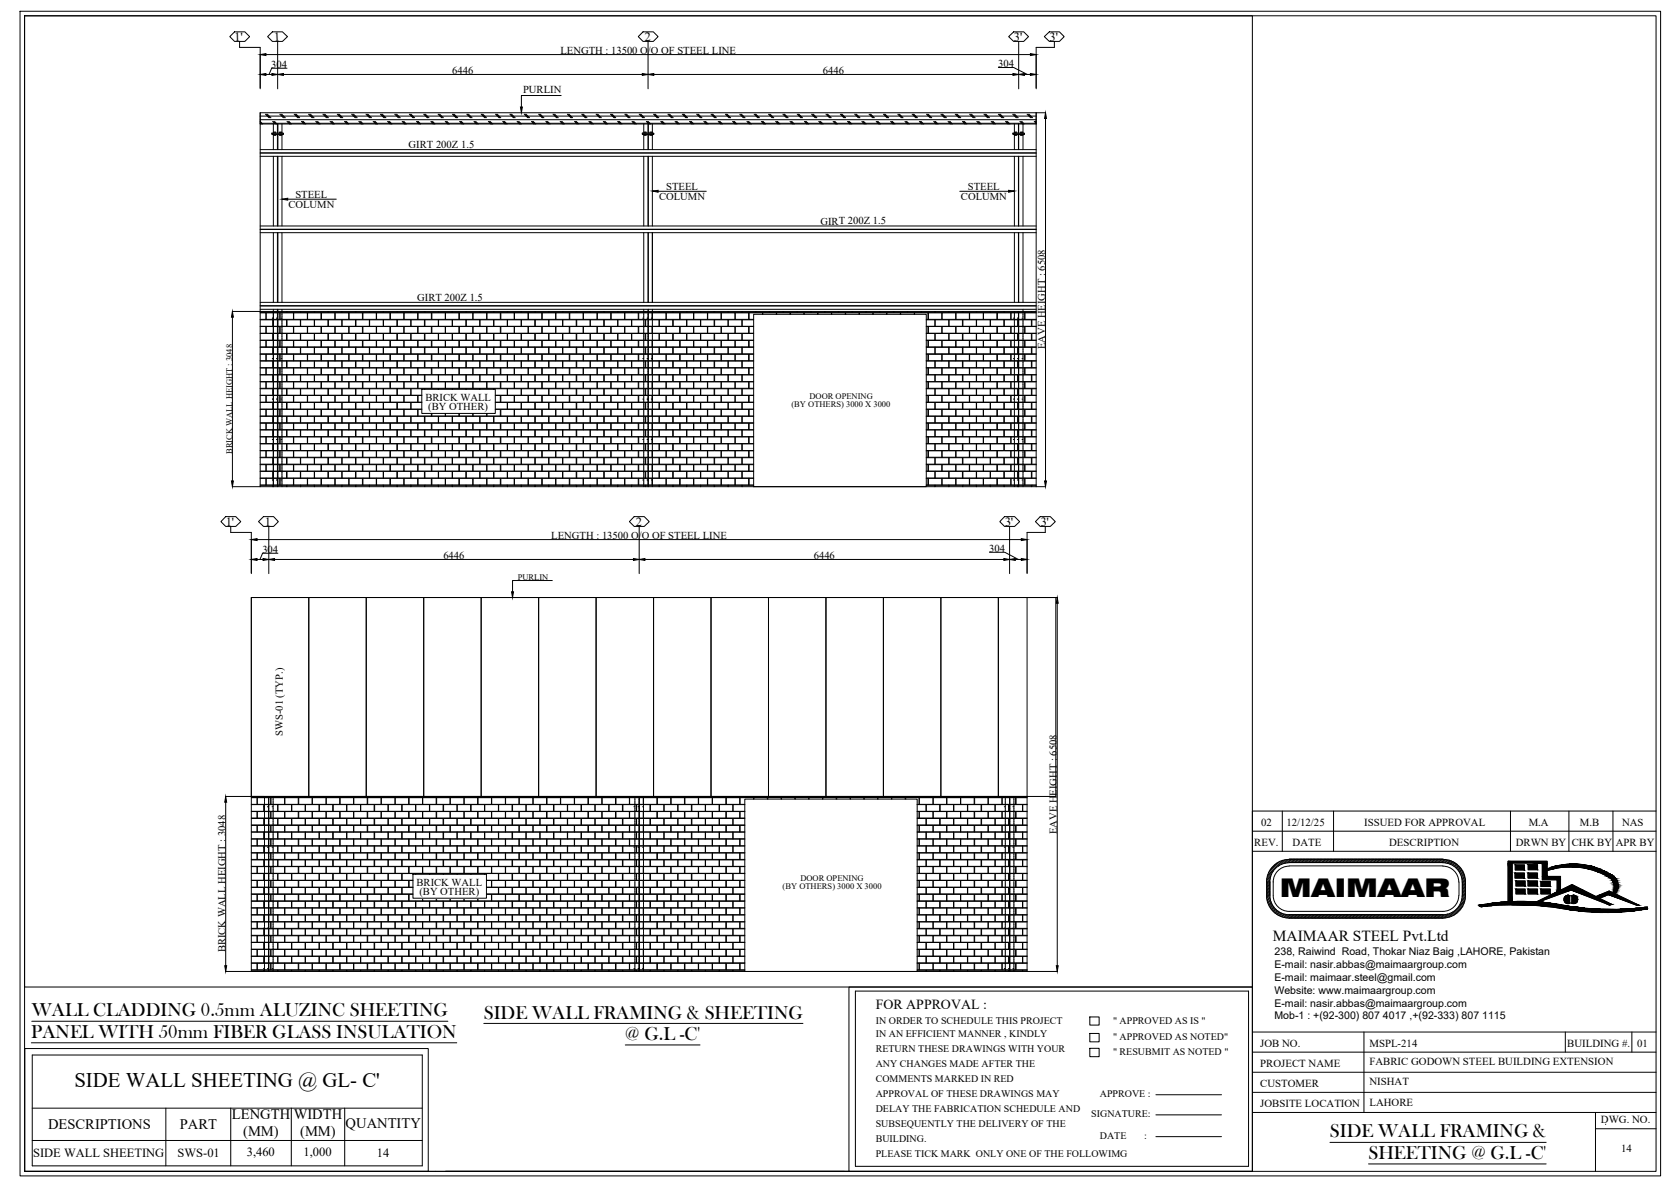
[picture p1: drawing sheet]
<svg xmlns="http://www.w3.org/2000/svg" width="297mm" height="210mm" viewBox="0 0 297 210" stroke-linecap="round" stroke-linejoin="round" font-family="sans-serif">
<defs><g id="words">
<text font-size="4.6" x="226.3" y="158.7">MAIMAAR</text>
<text font-size="3.7" x="13.2" y="192.2">SIDE WALL SHEETING @ GL- C'</text>
<g font-size="3.4">
<text x="5.6" y="179.7">WALL CLADDING 0.5mm ALUZINC SHEETING</text>
<text x="5.5" y="183.5">PANEL WITH 50mm FIBER GLASS INSULATION</text>
<text x="85.5" y="180.1">SIDE WALL FRAMING &amp; SHEETING</text>
<text x="110.6" y="183.9">@ G.L -C'</text>
<text x="235.1" y="201.1">SIDE WALL FRAMING &amp;</text>
<text x="242" y="204.9">SHEETING @ G.L -C'</text>
</g>
<text font-size="2.7" x="225.1" y="166.5">MAIMAAR STEEL Pvt.Ltd</text>
<g font-size="2.6">
<text x="41" y="198">LENGTH</text>
<text x="51.9" y="198">WIDTH</text>
<text x="8.5" y="199.7">DESCRIPTIONS</text>
<text x="31.8" y="199.7">PART</text>
<text x="43" y="200.9">(MM)</text>
<text x="53.1" y="200.9">(MM)</text>
<text x="61.1" y="199.4">QUANTITY</text>
</g>
<text font-size="2.5" x="154.8" y="178.5">FOR APPROVAL :</text>
<g font-size="2.2">
<text x="41.5" y="7.2" transform="rotate(-2 41.5 7.2)">1'</text>
<text x="48.5" y="7.2" transform="rotate(-2 48.5 7.2)">1</text>
<text x="114" y="7.2" transform="rotate(-2 114 7.2)">2</text>
<text x="179.3" y="7.2">3'</text>
<text x="185.6" y="7.2">3'</text>
<text x="39.9" y="93">1'</text>
<text x="46.8" y="93">1</text>
<text x="112.4" y="93">2</text>
<text x="177.7" y="93" transform="rotate(-2 177.7 93)">3'</text>
<text x="184" y="93" transform="rotate(-2 184 93)">3'</text>
<text x="5.9" y="204.6">SIDE WALL SHEETING</text>
<text x="31.4" y="204.6">SWS-01</text>
<text x="43.6" y="204.5">3,460</text>
<text x="53.7" y="204.5">1,000</text>
<text x="66.6" y="204.7">14</text>
</g>
<g font-size="1.9">
<text x="99.1" y="9.6">LENGTH : 13500 O/O OF STEEL LINE</text>
<text x="176.5" y="11.9">304</text>
<text x="47.9" y="12">304</text>
<text x="80" y="13.1">6446</text>
<text x="92.5" y="16.5">PURLIN</text>
<text x="145.5" y="13.1">6446</text>
<text x="72.2" y="26.2">GIRT 200Z 1.5</text>
<text x="52.2" y="35">STEEL</text>
<text x="116.5" y="35.3">COLUMN</text>
<text x="117.8" y="33.7">STEEL</text>
<text x="169.9" y="35.3">COLUMN</text>
<text x="171.1" y="33.6">STEEL</text>
<text x="51" y="36.7">COLUMN</text>
<text x="145.1" y="39.7">GIRT 200Z 1.5</text>
<text x="73.8" y="53.3">GIRT 200Z 1.5</text>
<text x="184.8" y="61.8" transform="rotate(-90 184.8 61.8)">EAVE HEIGHT : 6508</text>
<text x="75.2" y="70.8">BRICK WALL</text>
<text x="75.7" y="72.6">(BY OTHER)</text>
<text x="97.5" y="95.3">LENGTH : 13500 O/O OF STEEL LINE</text>
<text x="46.4" y="97.8">304</text>
<text x="78.4" y="98.9">6446</text>
<text x="143.9" y="98.9">6446</text>
<text x="174.9" y="97.6">304</text>
<text x="50" y="130.2" transform="rotate(-90 50 130.2)">SWS-01 (TYP.)</text>
<text x="186.8" y="147.5" transform="rotate(-90 186.8 147.5)">EAVE HEIGHT : 6508</text>
<text x="221.8" y="149.6">REV.</text>
<text x="223" y="146">02</text>
<text x="227.4" y="146">12/12/25</text>
<text x="228.5" y="149.6">DATE</text>
<text x="241.2" y="146">ISSUED FOR APPROVAL</text>
<text x="245.6" y="149.6">DESCRIPTION</text>
<text x="268" y="149.6">DRWN BY</text>
<text x="270.3" y="146">M.A</text>
<text x="277.9" y="149.6">CHK BY</text>
<text x="279.3" y="146">M.B</text>
<text x="285.7" y="149.6">APR BY</text>
<text x="286.8" y="146">NAS</text>
<text x="73.6" y="156.6">BRICK WALL</text>
<text x="74.2" y="158.3">(BY OTHER)</text>
<text x="39.9" y="168.4" transform="rotate(-90 39.9 168.4)">BRICK WALL HEIGHT : 3048</text>
<text x="225.3" y="171.2">E-mail: nasir.abbas@maimaargroup.com</text>
<text x="225.3" y="173.5">E-mail: maimaar.steel@gmail.com</text>
<text x="225.4" y="169">238, Raiwind Road, Thokar Niaz Baig ,LAHORE, Pakistan</text>
<text x="225.3" y="175.8">Website: www.maimaargroup.com</text>
<text x="225.3" y="178.1">E-mail: nasir.abbas@maimaargroup.com</text>
<text x="222.8" y="185.1">JOB NO.</text>
<text x="225.3" y="180.3">Mob-1 : +(92-300) 807 4017 ,+(92-333) 807 1115</text>
<text x="242.1" y="185.1">MSPL-214</text>
<text x="277.1" y="185.1">BUILDING #.</text>
<text x="289.5" y="185.1">01</text>
<text x="222.8" y="188.6">PROJECT NAME</text>
<text x="242.1" y="188.4">FABRIC GODOWN STEEL BUILDING EXTENSION</text>
<text x="242.1" y="191.9">NISHAT</text>
<text x="222.8" y="192.2">CUSTOMER</text>
<text x="222.8" y="195.8">JOBSITE LOCATION</text>
<text x="242.1" y="195.7">LAHORE</text>
<text x="283.1" y="198.7">DWG. NO.</text>
<text x="286.6" y="203.8">14</text>
</g>
<g font-size="1.8">
<text x="154.8" y="181">IN ORDER TO SCHEDULE THIS PROJECT</text>
<text x="154.8" y="183.3">IN AN EFFICIENT MANNER , KINDLY</text>
<text x="196.8" y="181">&quot; APPROVED AS IS &quot;</text>
<text x="196.8" y="183.9">&quot; APPROVED AS NOTED&quot;</text>
<text x="154.8" y="186">RETURN THESE DRAWINGS WITH YOUR</text>
<text x="154.8" y="188.6">ANY CHANGES MADE AFTER THE</text>
<text x="154.8" y="191.3">COMMENTS MARKED IN RED</text>
<text x="196.8" y="186.6">&quot; RESUBMIT AS NOTED &quot;</text>
<text x="154.8" y="193.9">APPROVAL OF THESE DRAWINGS MAY</text>
<text x="154.8" y="196.6">DELAY THE FABRICATION SCHEDULE AND</text>
<text x="192.9" y="197.6">SIGNATURE:</text>
<text x="194.5" y="194">APPROVE :</text>
<text x="154.8" y="199.2">SUBSEQUENTLY THE DELIVERY OF THE</text>
<text x="154.8" y="201.9">BUILDING.</text>
<text x="194.5" y="201.4">DATE</text>
<text x="202.3" y="201.4">:</text>
<text x="154.8" y="204.5">PLEASE TICK MARK ONLY ONE OF THE FOLLOWIMG</text>
</g>
<g font-size="1.5">
<text x="139.9" y="72">(BY OTHERS) 3000 X 3000</text>
<text x="143.1" y="70.6">DOOR OPENING</text>
<text x="41" y="80.3" transform="rotate(-90 41 80.3)">BRICK WALL HEIGHT : 3048</text>
<text x="91.6" y="102.5">PURLIN</text>
<text x="141.5" y="155.8">DOOR OPENING</text>
<text x="138.4" y="157.1">(BY OTHERS) 3000 X 3000</text>
</g>
</g></defs>
<!-- layer: COLUMN -->
<g fill="none" stroke="#000" stroke-width=".18">
<path d="M48.3 23.8v2.7M48.3 27.6v12.4M49.1 23.8v2.7M49.1 27.6v12.4M49.9 23.8v2.7M49.9 27.6v12.4M113.8 23.8v2.7M113.8 27.6v12.4M114.6 23.8v2.7M114.6 27.6v12.4M115.3 23.8v2.7M115.3 27.6v12.4"/>
<path d="M179.4 23.8v2.7M179.4 27.6v12.4M180.1 23.8v2.7M180.1 27.6v12.4M180.9 23.8v2.7M180.9 27.6v12.4M48.3 56.3h.1M48.3 54.7v.6M48.3 41.1v12.4M48.3 55.3v.9M48.3 56.3v5.8M49.1 56.3h.1"/>
<path d="M49.1 54.7v.6M49.1 41.1v12.4M49.1 55.3v.9M49.1 56.3v5.8M49.9 56.3h.1M49.9 54.7v.6M49.9 41.1v12.4M49.9 55.3v.9M49.9 56.3v5.8M113.8 56.3h.1M113.8 54.7v.6M113.8 41.1v12.4"/>
<path d="M113.8 55.3v.9M113.8 56.3v5.8M114.6 56.3h.1M114.6 54.7v.6M114.6 41.1v12.4M114.6 55.3v.9M114.6 56.3v5.8M115.3 56.3h.1M115.3 54.7v.6M115.3 41.1v12.4M115.3 55.3v.9M115.3 56.3v5.8"/>
<path d="M179.4 56.3h.1M179.4 55.1v.2M179.4 41.1v12.4M179.4 55.3v.9M179.4 56.3v5.8M180.1 56.3h.1M180.1 55.1v.2M180.1 41.1v12.4M180.1 55.3v.9M180.1 56.3v5.8M180.9 56.3h.1M180.9 54.7v.6"/>
<path d="M180.9 41.1v12.4M180.9 55.3v.9M180.9 56.3v5.8M48.3 78.7v.3M48.3 77.7h.1M48.3 76.5v.3M48.3 70.6h.1M48.3 69.3v.3M48.3 63.4h.1M48.3 62.2v.2M48.3 62.5v.9M48.3 63.5v5.8"/>
<path d="M48.3 69.6v.9M48.3 70.6v5.9M48.3 76.8v.9M48.3 77.8v.9M48.3 79v4.6M49.1 78.7v.3M49.1 77.7h.1M49.1 76.5v.3M49.1 70.6h.1M49.1 69.3v.3M49.1 63.4h.1M49.1 62.2v.2"/>
<path d="M49.1 62.5v.9M49.1 63.5v5.8M49.1 69.6v.9M49.1 70.6v5.9M49.1 76.8v.9M49.1 77.8v.9M49.1 79v4.6M49.9 78.7v.3M49.9 77.7h.1M49.9 76.5v.3M49.9 70.6h.1M49.9 69.3v.3"/>
<path d="M49.9 63.4h.1M49.9 62.2v.2M49.9 62.5v.9M49.9 63.5v5.8M49.9 69.6v.9M49.9 70.6v5.9M49.9 76.8v.9M49.9 77.8v.9M49.9 79v4.6M113.8 78.7v.3M113.8 77.7h.1M113.8 76.5v.3"/>
<path d="M113.8 70.6h.1M113.8 69.3v.3M113.8 63.4h.1M113.8 62.2v.2M113.8 62.5v.9M113.8 63.5v5.8M113.8 69.6v.9M113.8 70.6v5.9M113.8 76.8v.9M113.8 77.8v.9M113.8 79v4.6M114.6 78.7v.3"/>
<path d="M114.6 77.7h.1M114.6 76.5v.3M114.6 70.6h.1M114.6 69.3v.3M114.6 63.4h.1M114.6 62.2v.2M114.6 62.5v.9M114.6 63.5v5.8M114.6 69.6v.9M114.6 70.6v5.9M114.6 76.8v.9M114.6 77.8v.9"/>
<path d="M114.6 79v4.6M115.3 78.7v.3M115.3 77.7h.1M115.3 76.5v.3M115.3 70.6h.1M115.3 69.3v.3M115.3 63.4h.1M115.3 62.2v.2M115.3 62.5v.9M115.3 63.5v5.8M115.3 69.6v.9M115.3 70.6v5.9"/>
<path d="M115.3 76.8v.9M115.3 77.8v.9M115.3 79v4.6M179.4 78.7v.3M179.4 77.7h.1M179.4 76.5v.3M179.4 70.6h.1M179.4 69.3v.3M179.4 63.4h.1M179.4 62.2v.2M179.4 62.5v.9M179.4 63.5v5.8"/>
<path d="M179.4 69.6v.9M179.4 70.6v5.9M179.4 76.8v.9M179.4 77.8v.9M179.4 79v4.6M180.1 78.7v.3M180.1 77.7h.1M180.1 76.5v.3M180.1 70.6h.1M180.1 69.3v.3M180.1 63.4h.1M180.1 62.2v.2"/>
<path d="M180.1 62.5v.9M180.1 63.5v5.8M180.1 69.6v.9M180.1 70.6v5.9M180.1 76.8v.9M180.1 77.8v.9M180.1 79v4.6M180.9 78.7v.3M180.9 77.7h.1M180.9 76.5v.3M180.9 70.6h.1M180.9 69.3v.3"/>
<path d="M180.9 63.4h.1M180.9 62.2v.2M180.9 62.5v.9M180.9 63.5v5.8M180.9 69.6v.9M180.9 70.6v5.9M180.9 76.8v.9M180.9 77.8v.9M180.9 79v4.6M48.3 85.9v.2M48.3 84.9h.1M48.3 83.7v.2"/>
<path d="M48.3 83.9v.9M48.3 84.9v.9M49.1 85.9v.2M49.1 84.9h.1M49.1 83.7v.2M49.1 83.9v.9M49.1 84.9v.9M49.9 85.9v.2M49.9 84.9h.1M49.9 83.7v.2M49.9 83.9v.9M49.9 84.9v.9"/>
<path d="M113.8 85.9v.2M113.8 84.9h.1M113.8 83.7v.2M113.8 83.9v.9M113.8 84.9v.9M114.6 85.9v.2M114.6 84.9h.1M114.6 83.7v.2M114.6 83.9v.9M114.6 84.9v.9M115.3 85.9v.2M115.3 84.9h.1"/>
<path d="M115.3 83.7v.2M115.3 83.9v.9M115.3 84.9v.9M179.4 85.9v.2M179.4 84.9h.1M179.4 83.7v.2M179.4 83.9v.9M179.4 84.9v.9M180.1 85.9v.2M180.1 84.9h.1M180.1 83.7v.2M180.1 83.9v.9"/>
<path d="M180.1 84.9v.9M180.9 85.9v.2M180.9 84.9h.1M180.9 83.7v.2M180.9 83.9v.9M180.9 84.9v.9M46.8 157.9v.3M46.8 157h.1M46.8 155.7v.3M46.8 150.8v.2M46.8 149.8h.1M46.8 148.6v.2"/>
<path d="M46.8 143.6v.3M46.8 142.7h.1M46.8 141.4v.3M46.8 140.8v.6M46.8 141.7v.9M46.8 142.7v.9M46.8 143.9v4.6M46.8 148.9v.9M46.8 149.9v.8M46.8 151.1v4.6M46.8 156v.9M46.8 157v.9"/>
<path d="M46.8 158.2v4.7M47.5 157.9v.3M47.5 157h.1M47.5 155.7v.3M47.5 150.8v.2M47.5 149.8h.1M47.5 148.6v.2M47.5 143.6v.3M47.5 142.7h.1M47.5 141.4v.3M47.5 140.8v.6M47.5 141.7v.9"/>
<path d="M47.5 142.7v.9M47.5 143.9v4.6M47.5 148.9v.9M47.5 149.9v.8M47.5 151.1v4.6M47.5 156v.9M47.5 157v.9M47.5 158.2v4.7M48.3 157.9v.3M48.3 157h.1M48.3 155.7v.3M48.3 150.8v.2"/>
<path d="M48.3 149.8h.1M48.3 148.6v.2M48.3 143.6v.3M48.3 142.7h.1M48.3 141.4v.3M48.3 140.8v.6M48.3 141.7v.9M48.3 142.7v.9M48.3 143.9v4.6M48.3 148.9v.9M48.3 149.9v.8M48.3 151.1v4.6"/>
<path d="M48.3 156v.9M48.3 157v.9M48.3 158.2v4.7M112.3 157.9v.3M112.3 157h.1M112.3 155.7v.3M112.3 150.8v.2M112.3 149.8h.1M112.3 148.6v.2M112.3 143.6v.3M112.3 142.7h.1M112.3 141.4v.3"/>
<path d="M112.3 140.8v.6M112.3 141.7v.9M112.3 142.7v.9M112.3 143.9v4.6M112.3 148.9v.9M112.3 149.9v.8M112.3 151.1v4.6M112.3 156v.9M112.3 157v.9M112.3 158.2v4.7M113 157.9v.3M113 157h.1"/>
<path d="M113 155.7v.3M113 150.8v.2M113 149.8h.1M113 148.6v.2M113 143.6v.3M113 142.7h.1M113 141.4v.3M113 140.8v.6M113 141.7v.9M113 142.7v.9M113 143.9v4.6M113 148.9v.9"/>
<path d="M113 149.9v.8M113 151.1v4.6M113 156v.9M113 157v.9M113 158.2v4.7M113.1 157.9v.3M113.1 157h.1M113.1 155.7v.3M113.1 150.8v.2M113.1 149.8h.1M113.1 148.6v.2M113.1 143.6v.3"/>
<path d="M113.1 142.7h.1M113.1 141.4v.3M113.1 140.8v.6M113.1 141.7v.9M113.1 142.7v.9M113.1 143.9v4.6M113.1 148.9v.9M113.1 149.9v.8M113.1 151.1v4.6M113.1 156v.9M113.1 157v.9M113.1 158.2v4.7"/>
<path d="M113.8 157.9v.3M113.8 157h.1M113.8 155.7v.3M113.8 150.8v.2M113.8 149.8h.1M113.8 148.6v.2M113.8 143.6v.3M113.8 142.7h.1M113.8 141.4v.3M113.8 140.8v.6M113.8 141.7v.9M113.8 142.7v.9"/>
<path d="M113.8 143.9v4.6M113.8 148.9v.9M113.8 149.9v.8M113.8 151.1v4.6M113.8 156v.9M113.8 157v.9M113.8 158.2v4.7M177.7 157.9v.3M177.7 157h.1M177.7 155.7v.3M177.7 150.8v.2M177.7 149.8h.1"/>
<path d="M177.7 148.6v.2M177.7 143.6v.3M177.7 142.7h.1M177.7 141.4v.3M177.7 140.8v.6M177.7 141.7v.9M177.7 142.7v.9M177.7 143.9v4.6M177.7 148.9v.9M177.7 149.9v.8M177.7 151.1v4.6M177.7 156v.9"/>
<path d="M177.7 157v.9M177.7 158.2v4.7M178.5 157.9v.3M178.5 157h.1M178.5 155.7v.3M178.5 150.8v.2M178.5 149.8h.1M178.5 148.6v.2M178.5 143.6v.3M178.5 142.7h.1M178.5 141.4v.3M178.5 140.8v.6"/>
<path d="M178.5 141.7v.9M178.5 142.7v.9M178.5 143.9v4.6M178.5 148.9v.9M178.5 149.9v.8M178.5 151.1v4.6M178.5 156v.9M178.5 157v.9M178.5 158.2v4.7M179.3 157.9v.3M179.3 157h.1M179.3 155.7v.3"/>
<path d="M179.3 150.8v.2M179.3 149.8h.1M179.3 148.6v.2M179.3 143.6v.3M179.3 142.7h.1M179.3 141.4v.3M179.3 140.8v.6M179.3 141.7v.9M179.3 142.7v.9M179.3 143.9v4.6M179.3 148.9v.9M179.3 149.9v.8"/>
<path d="M179.3 151.1v4.6M179.3 156v.9M179.3 157v.9M179.3 158.2v4.7M46.8 171.3h.1M46.8 170.1v.2M46.8 165.1v.3M46.8 164.1h.1M46.8 162.9v.3M46.8 163.2v.9M46.8 164.2v.9M46.8 165.4v4.6"/>
<path d="M46.8 170.3v.9M46.8 171.3v.5M47.5 171.3h.1M47.5 170.1v.2M47.5 165.1v.3M47.5 164.1h.1M47.5 162.9v.3M47.5 163.2v.9M47.5 164.2v.9M47.5 165.4v4.6M47.5 170.3v.9M47.5 171.3v.5"/>
<path d="M48.3 171.3h.1M48.3 170.1v.2M48.3 165.1v.3M48.3 164.1h.1M48.3 162.9v.3M48.3 163.2v.9M48.3 164.2v.9M48.3 165.4v4.6M48.3 170.3v.9M48.3 171.3v.5M112.3 171.3h.1M112.3 170.1v.2"/>
<path d="M112.3 165.1v.3M112.3 164.1h.1M112.3 162.9v.3M112.3 163.2v.9M112.3 164.2v.9M112.3 165.4v4.6M112.3 170.3v.9M112.3 171.3v.5M113 171.3h.1M113 170.1v.2M113 165.1v.3M113 164.1h.1"/>
<path d="M113 162.9v.3M113 163.2v.9M113 164.2v.9M113 165.4v4.6M113 170.3v.9M113 171.3v.5M113.1 171.3h.1M113.1 170.1v.2M113.1 165.1v.3M113.1 164.1h.1M113.1 162.9v.3M113.1 163.2v.9"/>
<path d="M113.1 164.2v.9M113.1 165.4v4.6M113.1 170.3v.9M113.1 171.3v.5M113.8 171.3h.1M113.8 170.1v.2M113.8 165.1v.3M113.8 164.1h.1M113.8 162.9v.3M113.8 163.2v.9M113.8 164.2v.9M113.8 165.4v4.6"/>
<path d="M113.8 170.3v.9M113.8 171.3v.5M177.7 171.3h.1M177.7 170.1v.2M177.7 165.1v.3M177.7 164.1h.1M177.7 162.9v.3M177.7 163.2v.9M177.7 164.2v.9M177.7 165.4v4.6M177.7 170.3v.9M177.7 171.3v.5"/>
<path d="M178.5 171.3h.1M178.5 170.1v.2M178.5 165.1v.3M178.5 164.1h.1M178.5 162.9v.3M178.5 163.2v.9M178.5 164.2v.9M178.5 165.4v4.6M178.5 170.3v.9M178.5 171.3v.5M179.3 171.3h.1M179.3 170.1v.2"/>
<path d="M179.3 165.1v.3M179.3 164.1h.1M179.3 162.9v.3M179.3 163.2v.9M179.3 164.2v.9M179.3 165.4v4.6M179.3 170.3v.9M179.3 171.3v.5"/>
</g>
<!-- layer: Outer Line -->
<path d="M4.3 2.8h217.1v171.7h-217.1zM48.3 21.9v1.6M49.1 21.9v1.6M49.9 21.9v1.6M113.8 21.9v1.6M114.6 21.9v1.6M115.3 21.9v1.6M179.4 21.9v1.6M180.1 21.9v1.6M180.9 21.9v1.6" fill="none" stroke="#000" stroke-width=".18"/>
<!-- layer: Bolt -->
<g fill="none" stroke="#000" stroke-width=".18">
<path d="M46 19.9v66.2h137.2v-66.2M48.1 23.5h2v.3h-2zM48.1 23.7h2M48.4 23.8v.1h.4v-.1M48.4 23.5v-.1h.4v.1M48.6 23.4v.1M48.6 23.8v.1M49.4 23.5v-.1h.4v.1M49.4 23.8v.1h.4v-.1M49.6 23.4v.1M49.6 23.8v.1M113.6 23.5h2v.3h-2z"/>
<path d="M113.6 23.7h2M113.9 23.8v.1h.3v-.1M113.9 23.5v-.1h.3v.1M114.1 23.4v.1M114.1 23.8v.1M114.9 23.8v.1h.4v-.1M114.9 23.5v-.1h.4v.1M115.1 23.4v.1M115.1 23.8v.1M179.1 23.5h2v.3h-2zM179.1 23.7h2M179.4 23.8v.1h.4v-.1"/>
<path d="M179.4 23.5v-.1h.4v.1M179.6 23.4v.1M179.6 23.8v.1M180.5 23.8v.1h.3v-.1M180.5 23.5v-.1h.3v.1M180.6 23.4v.1M180.6 23.8v.1M46 55.1h137.2M46 55.3h10.8v1.2h-10.8M46 56.6h4.7v1.1h-4.7M46 57.7h10.8v1.2h-10.8M46 59h4.7v1.2h-4.7"/>
<path d="M47 55.3v1.2M47 57.7v1.2M47.1 55.3v1.2M47.1 57.7v1.2M48.2 55.1v.1M48.2 56.6v1.1M48.2 59v1.2M48.3 55.1v.1M48.3 56.6v1.1M48.3 59v1.2M49.5 55.3v1.2M49.5 57.7v1.2"/>
<path d="M50.7 55.1v.1h-4.7M50.7 56.6h7.3v1.1h-7.3zM50.7 59h7.3v1.2h-7.3zM50.7 55.1v.1h7.3v-.1M51.9 55.3v1.2M51.9 57.7v1.2M53.1 55.1v.1M53.1 56.6v1.1M53.1 59v1.2M53.2 55.1v.1M53.2 56.6v1.1M53.2 59v1.2"/>
<path d="M54.3 55.3v1.2M54.3 57.7v1.2M54.4 55.3v1.2M54.4 57.7v1.2M55.6 55.1v.1M55.6 56.6v1.1M55.6 59v1.2M56.8 55.3h7.3v1.2h-7.3zM56.8 57.7h7.3v1.2h-7.3zM58.1 56.6h4.8v1.1h-4.8zM58.1 59h4.8v1.2h-4.8zM58.1 55.1v.1h4.8v-.1"/>
<path d="M59.2 55.3v1.2M59.2 57.7v1.2M60.4 55.1v.1M60.4 56.6v1.1M60.4 59v1.2M60.5 55.1v.1M60.5 56.6v1.1M60.5 59v1.2M61.7 55.3v1.2M61.7 57.7v1.2M62.9 56.6h7.3v1.1h-7.3zM62.9 59h7.3v1.2h-7.3z"/>
<path d="M62.9 55.1v.1h7.3v-.1M64.2 55.3h4.7v1.2h-4.7zM64.2 57.7h4.7v1.2h-4.7zM65.3 55.1v.1M65.3 56.6v1.1M65.3 59v1.2M66.5 55.3v1.2M66.5 57.7v1.2M66.6 55.3v1.2M66.6 57.7v1.2M67.8 55.1v.1M67.8 56.6v1.1"/>
<path d="M67.8 59v1.2M69 55.3h7.3v1.2h-7.3zM69 57.7h7.3v1.2h-7.3zM70.3 56.6h4.7v1.1h-4.7zM70.3 59h4.7v1.2h-4.7zM70.3 55.1v.1h4.7v-.1M71.4 55.3v1.2M71.4 57.7v1.2M72.6 55.1v.1M72.6 56.6v1.1M72.6 59v1.2M72.7 55.1v.1"/>
<path d="M72.7 56.6v1.1M72.7 59v1.2M73.9 55.3v1.2M73.9 57.7v1.2M75.1 56.6h7.3v1.1h-7.3zM75.1 59h7.3v1.2h-7.3zM75.1 55.1v.1h7.3v-.1M76.4 55.3h4.7v1.2h-4.7zM76.4 57.7h4.7v1.2h-4.7zM77.5 55.1v.1M77.5 56.6v1.1M77.5 59v1.2"/>
<path d="M78.7 55.3v1.2M78.7 57.7v1.2M78.8 55.3v1.2M78.8 57.7v1.2M80 55.1v.1M80 56.6v1.1M80 59v1.2M81.2 55.3h7.3v1.2h-7.3zM81.2 57.7h7.3v1.2h-7.3zM82.5 56.6h12.1v1.1h-12.1zM82.5 59h12.1v1.2h-12.1zM82.5 55.1v.1h12.1v-.1"/>
<path d="M83.6 55.3v1.2M83.6 57.7v1.2M84.8 55.1v.1M84.8 56.6v1.1M84.8 59v1.2M84.9 55.1v.1M84.9 56.6v1.1M84.9 59v1.2M86 55.3v1.2M86 57.7v1.2M86.1 55.3v1.2M86.1 57.7v1.2"/>
<path d="M87.3 55.1v.1M87.3 56.6v1.1M87.3 59v1.2M88.5 55.3h7.3v1.2h-7.3zM88.5 57.7h7.3v1.2h-7.3zM89.7 55.1v.1M89.7 56.6v1.1M89.7 59v1.2M90.9 55.3v1.2M90.9 57.7v1.2M91 55.3v1.2M91 57.7v1.2"/>
<path d="M92.1 55.1v.1M92.1 56.6v1.1M92.1 59v1.2M92.2 55.1v.1M92.2 56.6v1.1M92.2 59v1.2M93.4 55.3v1.2M93.4 57.7v1.2M94.6 56.6h7.3v1.1h-7.3zM94.6 59h7.3v1.2h-7.3zM94.6 55.1v.1h7.3v-.1M95.9 55.3h4.8v1.2h-4.8z"/>
<path d="M95.9 57.7h4.8v1.2h-4.8zM97 55.1v.1M97 56.6v1.1M97 59v1.2M97.1 55.1v.1M97.1 56.6v1.1M97.1 59v1.2M98.2 55.3v1.2M98.2 57.7v1.2M98.3 55.3v1.2M98.3 57.7v1.2M99.5 55.1v.1"/>
<path d="M99.5 56.6v1.1M99.5 59v1.2M100.7 55.3h7.3v1.2h-7.3zM100.7 57.7h7.3v1.2h-7.3zM102 56.6h4.8v1.1h-4.8zM102 59h4.8v1.2h-4.8zM102 55.1v.1h4.8v-.1M103.1 55.3v1.2M103.1 57.7v1.2M103.2 55.3v1.2M103.2 57.7v1.2M104.3 55.1v.1"/>
<path d="M104.3 56.6v1.1M104.3 59v1.2M104.4 55.1v.1M104.4 56.6v1.1M104.4 59v1.2M105.6 55.3v1.2M105.6 57.7v1.2M106.8 55.1v.1h7.3v-.1M106.8 56.6h7.3v1.1h-7.3zM106.8 59h7.3v1.2h-7.3zM108.1 55.3h4.7v1.2h-4.7zM108.1 57.7h4.7v1.2h-4.7z"/>
<path d="M109.2 55.1v.1M109.2 56.6v1.1M109.2 59v1.2M110.4 55.3v1.2M110.4 57.7v1.2M110.5 55.3v1.2M110.5 57.7v1.2M111.7 55.1v.1M111.7 56.6v1.1M111.7 59v1.2M112.9 55.3h7.3v1.2h-7.3zM112.9 57.7h7.3v1.2h-7.3z"/>
<path d="M114.2 56.6h4.7v1.1h-4.7zM114.2 59h4.7v1.2h-4.7zM114.2 55.1v.1h4.7v-.1M115.3 55.3v1.2M115.3 57.7v1.2M116.5 55.1v.1M116.5 56.6v1.1M116.5 59v1.2M116.6 55.1v.1M116.6 56.6v1.1M116.6 59v1.2M117.8 55.3v1.2"/>
<path d="M117.8 57.7v1.2M119 56.6h7.3v1.1h-7.3zM119 59h7.3v1.2h-7.3zM119 55.1v.1h7.3v-.1M120.3 55.3h12.1v1.2h-12.1zM120.3 57.7h12.1v1.2h-12.1zM121.4 55.1v.1M121.4 56.6v1.1M121.4 59v1.2M122.6 55.3v1.2M122.6 57.7v1.2M122.7 55.3v1.2"/>
<path d="M122.7 57.7v1.2M123.9 55.1v.1M123.9 56.6v1.1M123.9 59v1.2M125.1 55.3v1.2M125.1 57.7v1.2M126.4 55.1v.1h7.2v-.1M127.5 55.3v1.2M127.5 57.7v1.2M128.7 55.1v.1M128.7 56.6v1.1M128.7 59v1.2"/>
<path d="M128.8 55.1v.1M128.8 56.6v1.1M128.8 59v1.2M129.9 55.3v1.2M129.9 57.7v1.2M130 55.3v1.2M130 57.7v1.2M131.2 55.1v.1M131.2 56.6v1.1M131.2 59v1.2M133.3 55.6h30.5v30.5h-30.5zM133.3 56.6h-6.9v1.1h6.9"/>
<path d="M133.3 57.7h-.9v1.2h.9M133.3 59h-6.9v1.2h6.9M133.7 55.1v.1h4.8v-.1M134.8 55.3v.3M134.9 55.3v.3M136 55.1v.1M136.1 55.1v.1M137.3 55.3v.3M138.5 55.1v.1h7.3v-.1M139.7 55.6v-.3h-7.3v1.2h.9M139.8 55.6v-.3h4.8v.3M140.9 55.1v.1"/>
<path d="M141 55.1v.1M142.1 55.3v.3M142.2 55.3v.3M143.4 55.1v.1M144.6 55.6v-.3h7.3v.3M145.9 55.1v.1h4.8v-.1M147 55.3v.3M147.1 55.3v.3M148.2 55.1v.1M148.3 55.1v.1M149.5 55.3v.3M150.7 55.1v.1h7.3v-.1"/>
<path d="M152 55.6v-.3h4.7v.3M153.1 55.1v.1M154.3 55.3v.3M155.6 55.1v.1M156.8 55.6v-.3h7.3v1.2h-.3M158.1 55.1v.1h12.1v-.1M159.2 55.3v.3M160.4 55.1v.1M160.5 55.1v.1M161.7 55.3v.3M162.9 55.1v.1M163.8 56.6h6.4v1.1h-6.4"/>
<path d="M163.8 57.7h.3v1.2h-.3M163.8 59h6.4v1.2h-6.4M164.2 55.3h12.1v1.2h-12.1zM164.2 57.7h12.1v1.2h-12.1zM165.3 55.1v.1M165.3 56.6v1.1M165.3 59v1.2M166.5 55.3v1.2M166.5 57.7v1.2M166.6 55.3v1.2M166.6 57.7v1.2M167.8 55.1v.1"/>
<path d="M167.8 56.6v1.1M167.8 59v1.2M169 55.3v1.2M169 57.7v1.2M170.3 56.6h7.2v1.1h-7.2zM170.3 59h7.2v1.2h-7.2zM170.3 55.1v.1h7.2v-.1M171.4 55.3v1.2M171.4 57.7v1.2M172.6 55.1v.1M172.6 56.6v1.1M172.6 59v1.2"/>
<path d="M172.7 55.1v.1M172.7 56.6v1.1M172.7 59v1.2M173.8 55.3v1.2M173.8 57.7v1.2M173.9 55.3v1.2M173.9 57.7v1.2M175.1 55.1v.1M175.1 56.6v1.1M175.1 59v1.2M177.6 56.6h4.8v1.1h-4.8zM177.6 59h4.8v1.2h-4.8z"/>
<path d="M177.6 55.1v.1h4.8v-.1M178.7 55.3v1.2M178.7 57.7v1.2M178.8 55.3v1.2M178.8 57.7v1.2M179.9 55.1v.1M179.9 56.6v1.1M179.9 59v1.2M180 55.1v.1M180 56.6v1.1M180 59v1.2M181.2 55.3v1.2"/>
<path d="M181.2 57.7v1.2M182.4 55.1v.1h.8M183.2 55.3h-6.9v1.2h6.9M183.2 56.6h-.8v1.1h.8M183.2 57.7h-6.9v1.2h6.9M183.2 59h-.8v1.2h.8M46 60.2h10.8v1.1h-10.8M46 61.4h4.7v1.2h-4.7M46 62.7h10.8v1.1h-10.8M46 63.8h4.7v1.2h-4.7M46 65.1h10.8v1.2h-10.8M46 66.3h4.7v1.2h-4.7"/>
<path d="M46 67.5h10.8v1.2h-10.8M46 68.7h4.7v1.2h-4.7M46 69.9h10.8v1.2h-10.8M46 71.2h4.7v1.1h-4.7M46 72.4h10.8v1.2M46 73.6h87.3M46 74.8h10.8v1.2h-10.8M46 76h4.7v1.2h-4.7M46 77.3h10.8v1.1h-10.8M46 78.5h4.7v1.2h-4.7M46 79.7h10.8v1.2h-10.8M47 60.2v1.1"/>
<path d="M47 62.7v1.1M47 65.1v1.2M47 67.5v1.2M47 69.9v1.2M47 72.4v1.2M47 74.8v1.2M47 77.3v1.1M47 79.7v1.2M47.1 60.2v1.1M47.1 62.7v1.1M47.1 65.1v1.2M47.1 67.5v1.2"/>
<path d="M47.1 69.9v1.2M47.1 72.4v1.2M47.1 74.8v1.2M47.1 77.3v1.1M47.1 79.7v1.2M48.2 61.4v1.2M48.2 63.8v1.2M48.2 66.3v1.2M48.2 68.7v1.2M48.2 71.2v1.1M48.2 73.6v1.2M48.2 76v1.2"/>
<path d="M48.2 78.5v1.2M48.3 61.4v1.2M48.3 63.8v1.2M48.3 66.3v1.2M48.3 68.7v1.2M48.3 71.2v1.1M48.3 73.6v1.2M48.3 76v1.2M48.3 78.5v1.2M49.5 60.2v1.1M49.5 62.7v1.1M49.5 65.1v1.2"/>
<path d="M49.5 67.5v1.2M49.5 69.9v1.2M49.5 72.4v1.2M49.5 74.8v1.2M49.5 77.3v1.1M49.5 79.7v1.2M50.7 73.6v1.2h-4.7M50.7 61.4h7.3v1.2h-7.3zM50.7 63.8h7.3v1.2h-7.3zM50.7 66.3h7.3v1.2h-7.3zM50.7 68.7h7.3v1.2h-7.3zM50.7 71.2h7.3v1.1h-7.3z"/>
<path d="M50.7 76h7.3v1.2h-7.3zM50.7 78.5h7.3v1.2h-7.3zM50.7 73.6v1.2h7.3v-1.2M51.9 60.2v1.1M51.9 62.7v1.1M51.9 65.1v1.2M51.9 67.5v1.2M51.9 69.9v1.2M51.9 72.4v1.2M51.9 74.8v1.2M51.9 77.3v1.1M51.9 79.7v1.2"/>
<path d="M53.1 61.4v1.2M53.1 63.8v1.2M53.1 66.3v1.2M53.1 68.7v1.2M53.1 71.2v1.1M53.1 73.6v1.2M53.1 76v1.2M53.1 78.5v1.2M53.2 61.4v1.2M53.2 63.8v1.2M53.2 66.3v1.2M53.2 68.7v1.2"/>
<path d="M53.2 71.2v1.1M53.2 73.6v1.2M53.2 76v1.2M53.2 78.5v1.2M54.3 60.2v1.1M54.3 62.7v1.1M54.3 65.1v1.2M54.3 67.5v1.2M54.3 69.9v1.2M54.3 72.4v1.2M54.3 74.8v1.2M54.3 77.3v1.1"/>
<path d="M54.3 79.7v1.2M54.4 60.2v1.1M54.4 62.7v1.1M54.4 65.1v1.2M54.4 67.5v1.2M54.4 69.9v1.2M54.4 72.4v1.2M54.4 74.8v1.2M54.4 77.3v1.1M54.4 79.7v1.2M55.6 61.4v1.2M55.6 63.8v1.2"/>
<path d="M55.6 66.3v1.2M55.6 68.7v1.2M55.6 71.2v1.1M55.6 73.6v1.2M55.6 76v1.2M55.6 78.5v1.2M56.8 60.2h7.3v1.1h-7.3zM56.8 62.7h7.3v1.1h-7.3zM56.8 65.1h7.3v1.2h-7.3zM56.8 67.5h7.3v1.2h-7.3zM56.8 69.9h7.3v1.2h-7.3zM56.8 73.6v-1.2h7.3v1.2"/>
<path d="M56.8 74.8h7.3v1.2h-7.3zM56.8 77.3h7.3v1.1h-7.3zM56.8 79.7h7.3v1.2h-7.3zM58.1 61.4h4.8v1.2h-4.8zM58.1 63.8h4.8v1.2h-4.8zM58.1 66.3h4.8v1.2h-4.8zM58.1 68.7h4.8v1.2h-4.8zM58.1 71.2h4.8v1.1h-4.8zM58.1 76h4.8v1.2h-4.8zM58.1 78.5h4.8v1.2h-4.8zM58.1 73.6v1.2h4.8v-1.2M59.2 60.2v1.1"/>
<path d="M59.2 62.7v1.1M59.2 65.1v1.2M59.2 67.5v1.2M59.2 69.9v1.2M59.2 72.4v1.2M59.2 74.8v1.2M59.2 77.3v1.1M59.2 79.7v1.2M60.4 61.4v1.2M60.4 63.8v1.2M60.4 66.3v1.2M60.4 68.7v1.2"/>
<path d="M60.4 71.2v1.1M60.4 73.6v1.2M60.4 76v1.2M60.4 78.5v1.2M60.5 61.4v1.2M60.5 63.8v1.2M60.5 66.3v1.2M60.5 68.7v1.2M60.5 71.2v1.1M60.5 73.6v1.2M60.5 76v1.2M60.5 78.5v1.2"/>
<path d="M61.7 60.2v1.1M61.7 62.7v1.1M61.7 65.1v1.2M61.7 67.5v1.2M61.7 69.9v1.2M61.7 72.4v1.2M61.7 74.8v1.2M61.7 77.3v1.1M61.7 79.7v1.2M62.9 61.4h7.3v1.2h-7.3zM62.9 63.8h7.3v1.2h-7.3zM62.9 66.3h7.3v1.2h-7.3z"/>
<path d="M62.9 68.7h7.3v1.2h-7.3zM62.9 71.2h7.3v1.1h-7.3zM62.9 76h7.3v1.2h-7.3zM62.9 78.5h7.3v1.2h-7.3zM62.9 73.6v1.2h7.3v-1.2M64.2 60.2h4.7v1.1h-4.7zM64.2 62.7h4.7v1.1h-4.7zM64.2 65.1h4.7v1.2h-4.7zM64.2 67.5h4.7v1.2h-4.7zM64.2 69.9h4.7v1.2h-4.7zM64.2 73.6v-1.2h4.7v1.2M64.2 74.8h4.7v1.2h-4.7z"/>
<path d="M64.2 77.3h4.7v1.1h-4.7zM64.2 79.7h4.7v1.2h-4.7zM65.3 61.4v1.2M65.3 63.8v1.2M65.3 66.3v1.2M65.3 68.7v1.2M65.3 71.2v1.1M65.3 73.6v1.2M65.3 76v1.2M65.3 78.5v1.2M66.5 60.2v1.1M66.5 62.7v1.1"/>
<path d="M66.5 65.1v1.2M66.5 67.5v1.2M66.5 69.9v1.2M66.5 72.4v1.2M66.5 74.8v1.2M66.5 77.3v1.1M66.5 79.7v1.2M66.6 60.2v1.1M66.6 62.7v1.1M66.6 65.1v1.2M66.6 67.5v1.2M66.6 69.9v1.2"/>
<path d="M66.6 72.4v1.2M66.6 74.8v1.2M66.6 77.3v1.1M66.6 79.7v1.2M67.8 61.4v1.2M67.8 63.8v1.2M67.8 66.3v1.2M67.8 68.7v1.2M67.8 71.2v1.1M67.8 73.6v1.2M67.8 76v1.2M67.8 78.5v1.2"/>
<path d="M69 60.2h7.3v1.1h-7.3zM69 62.7h7.3v1.1h-7.3zM69 65.1h7.3v1.2h-7.3zM69 67.5h7.3v1.2h-7.3zM69 74.8h7.3v1.2h-7.3zM69 77.3h7.3v1.1h-7.3zM69 79.7h7.3v1.2h-7.3zM70.3 61.4h4.7v1.2h-4.7zM70.3 63.8h4.7v1.2h-4.7zM70.3 66.3h4.7v1.2h-4.7zM70.3 76h4.7v1.2h-4.7zM70.3 78.5h4.7v1.2h-4.7z"/>
<path d="M70.3 73.6v1.2h4.7v-1.2M71.4 60.2v1.1M71.4 62.7v1.1M71.4 65.1v1.2M71.4 67.5v1.2M71.4 69.9v1.2M71.4 72.4v1.2M71.4 74.8v1.2M71.4 77.3v1.1M71.4 79.7v1.2M72.6 61.4v1.2M72.6 63.8v1.2"/>
<path d="M72.6 66.3v1.2M72.6 68.7v1.2M72.6 71.2v1.1M72.6 73.6v1.2M72.6 76v1.2M72.6 78.5v1.2M72.7 61.4v1.2M72.7 63.8v1.2M72.7 66.3v1.2M72.7 68.7v1.2M72.7 71.2v1.1M72.7 73.6v1.2"/>
<path d="M72.7 76v1.2M72.7 78.5v1.2M73.9 60.2v1.1M73.9 62.7v1.1M73.9 65.1v1.2M73.9 67.5v1.2M73.9 69.9v1.2M73.9 72.4v1.2M73.9 74.8v1.2M73.9 77.3v1.1M73.9 79.7v1.2M74.6 68.8h13v4.3h-13z"/>
<path d="M74.6 69.9h-5.6v1.2h5.6M74.6 71.2h-4.3v1.1h4.3M74.6 72.4h-5.6v1.2M75 68.8l-4.7-.1v1.2h4.3M75.1 61.4h7.3v1.2h-7.3zM75.1 63.8h7.3v1.2h-7.3zM75.1 66.3h7.3v1.2h-7.3zM75.1 68.8h7.3M75.1 76h7.3v1.2h-7.3zM75.1 78.5h7.3v1.2h-7.3zM75.1 73.6v1.2h7.3v-1.2M76.3 73.1v.5"/>
<path d="M76.4 60.2h4.7v1.1h-4.7zM76.4 62.7h4.7v1.1h-4.7zM76.4 65.1h4.7v1.2h-4.7zM76.4 67.5h4.7v1.2h-4.7zM76.4 74.8h4.7v1.2h-4.7zM76.4 77.3h4.7v1.1h-4.7zM76.4 79.7h4.7v1.2h-4.7zM76.4 73.1v.5M77.5 61.4v1.2M77.5 63.8v1.2M77.5 66.3v1.2M77.5 68.7v.1"/>
<path d="M77.5 73.6v1.2M77.5 76v1.2M77.5 78.5v1.2M78.7 60.2v1.1M78.7 62.7v1.1M78.7 65.1v1.2M78.7 67.5v1.2M78.7 73.1v.5M78.7 74.8v1.2M78.7 77.3v1.1M78.7 79.7v1.2M78.8 60.2v1.1"/>
<path d="M78.8 62.7v1.1M78.8 65.1v1.2M78.8 67.5v1.2M78.8 73.1v.5M78.8 74.8v1.2M78.8 77.3v1.1M78.8 79.7v1.2M80 61.4v1.2M80 63.8v1.2M80 66.3v1.2M80 68.7v.1M80 73.6v1.2"/>
<path d="M80 76v1.2M80 78.5v1.2M81.1 73.1v.5M81.2 60.2h7.3v1.1h-7.3zM81.2 62.7h7.3v1.1h-7.3zM81.2 65.1h7.3v1.2h-7.3zM81.2 67.5h7.3v1.2h-7.3zM81.2 74.8h7.3v1.2h-7.3zM81.2 77.3h7.3v1.1h-7.3zM81.2 79.7h7.3v1.2h-7.3zM81.2 73.1v.5M82.5 61.4h12.1v1.2h-12.1z"/>
<path d="M82.5 63.8h12.1v1.2h-12.1zM82.5 66.3h12.1v1.2h-12.1zM82.5 68.8l12.1-.1v1.2h-7M82.5 76h12.1v1.2h-12.1zM82.5 78.5h12.1v1.2h-12.1zM82.5 73.6v1.2h12.1v-1.2M83.6 60.2v1.1M83.6 62.7v1.1M83.6 65.1v1.2M83.6 67.5v1.2M83.6 73.1v.5M83.6 74.8v1.2"/>
<path d="M83.6 77.3v1.1M83.6 79.7v1.2M84.8 61.4v1.2M84.8 63.8v1.2M84.8 66.3v1.2M84.8 68.7v.1M84.8 73.6v1.2M84.8 76v1.2M84.8 78.5v1.2M84.9 61.4v1.2M84.9 63.8v1.2M84.9 66.3v1.2"/>
<path d="M84.9 68.7v.1M84.9 73.6v1.2M84.9 76v1.2M84.9 78.5v1.2M86 60.2v1.1M86 62.7v1.1M86 65.1v1.2M86 67.5v1.2M86 73.1v.5M86 74.8v1.2M86 77.3v1.1M86 79.7v1.2"/>
<path d="M86.1 60.2v1.1M86.1 62.7v1.1M86.1 65.1v1.2M86.1 67.5v1.2M86.1 73.1v.5M86.1 74.8v1.2M86.1 77.3v1.1M86.1 79.7v1.2M87.3 61.4v1.2M87.3 63.8v1.2M87.3 66.3v1.2M87.3 68.7v.1"/>
<path d="M87.3 73.6v1.2M87.3 76v1.2M87.3 78.5v1.2M87.6 69.9h.9v1.2h-.9M87.6 71.2h7v1.1h-7M87.6 72.4h.9v1.2M88.5 60.2h7.3v1.1h-7.3zM88.5 62.7h7.3v1.1h-7.3zM88.5 65.1h7.3v1.2h-7.3zM88.5 67.5h7.3v1.2h-7.3zM88.5 69.9h7.3v1.2h-7.3zM88.5 73.6v-1.2h7.3v1.2"/>
<path d="M88.5 74.8h7.3v1.2h-7.3zM88.5 77.3h7.3v1.1h-7.3zM88.5 79.7h7.3v1.2h-7.3zM89.7 61.4v1.2M89.7 63.8v1.2M89.7 66.3v1.2M89.7 68.7v1.2M89.7 71.2v1.1M89.7 73.6v1.2M89.7 76v1.2M89.7 78.5v1.2M90.9 60.2v1.1"/>
<path d="M90.9 62.7v1.1M90.9 65.1v1.2M90.9 67.5v1.2M90.9 69.9v1.2M90.9 72.4v1.2M90.9 74.8v1.2M90.9 77.3v1.1M90.9 79.7v1.2M91 60.2v1.1M91 62.7v1.1M91 65.1v1.2M91 67.5v1.2"/>
<path d="M91 69.9v1.2M91 72.4v1.2M91 74.8v1.2M91 77.3v1.1M91 79.7v1.2M92.1 61.4v1.2M92.1 63.8v1.2M92.1 66.3v1.2M92.1 68.7v1.2M92.1 71.2v1.1M92.1 73.6v1.2M92.1 76v1.2"/>
<path d="M92.1 78.5v1.2M92.2 61.4v1.2M92.2 63.8v1.2M92.2 66.3v1.2M92.2 68.7v1.2M92.2 71.2v1.1M92.2 73.6v1.2M92.2 76v1.2M92.2 78.5v1.2M93.4 60.2v1.1M93.4 62.7v1.1M93.4 65.1v1.2"/>
<path d="M93.4 67.5v1.2M93.4 69.9v1.2M93.4 72.4v1.2M93.4 74.8v1.2M93.4 77.3v1.1M93.4 79.7v1.2M94.6 61.4h7.3v1.2h-7.3zM94.6 63.8h7.3v1.2h-7.3zM94.6 66.3h7.3v1.2h-7.3zM94.6 68.7h7.3v1.2h-7.3zM94.6 71.2h7.3v1.1h-7.3zM94.6 76h7.3v1.2h-7.3z"/>
<path d="M94.6 78.5h7.3v1.2h-7.3zM94.6 73.6v1.2h7.3v-1.2M95.9 60.2h4.8v1.1h-4.8zM95.9 62.7h4.8v1.1h-4.8zM95.9 65.1h4.8v1.2h-4.8zM95.9 67.5h4.8v1.2h-4.8zM95.9 69.9h4.8v1.2h-4.8zM95.9 73.6v-1.2h4.8v1.2M95.9 74.8h4.8v1.2h-4.8zM95.9 77.3h4.8v1.1h-4.8zM95.9 79.7h4.8v1.2h-4.8zM97 61.4v1.2"/>
<path d="M97 63.8v1.2M97 66.3v1.2M97 68.7v1.2M97 71.2v1.1M97 73.6v1.2M97 76v1.2M97 78.5v1.2M97.1 61.4v1.2M97.1 63.8v1.2M97.1 66.3v1.2M97.1 68.7v1.2M97.1 71.2v1.1"/>
<path d="M97.1 73.6v1.2M97.1 76v1.2M97.1 78.5v1.2M98.2 60.2v1.1M98.2 62.7v1.1M98.2 65.1v1.2M98.2 67.5v1.2M98.2 69.9v1.2M98.2 72.4v1.2M98.2 74.8v1.2M98.2 77.3v1.1M98.2 79.7v1.2"/>
<path d="M98.3 60.2v1.1M98.3 62.7v1.1M98.3 65.1v1.2M98.3 67.5v1.2M98.3 69.9v1.2M98.3 72.4v1.2M98.3 74.8v1.2M98.3 77.3v1.1M98.3 79.7v1.2M99.5 61.4v1.2M99.5 63.8v1.2M99.5 66.3v1.2"/>
<path d="M99.5 68.7v1.2M99.5 71.2v1.1M99.5 73.6v1.2M99.5 76v1.2M99.5 78.5v1.2M100.7 60.2h7.3v1.1h-7.3zM100.7 62.7h7.3v1.1h-7.3zM100.7 65.1h7.3v1.2h-7.3zM100.7 67.5h7.3v1.2h-7.3zM100.7 69.9h7.3v1.2h-7.3zM100.7 73.6v-1.2h7.3v1.2M100.7 74.8h7.3v1.2h-7.3z"/>
<path d="M100.7 77.3h7.3v1.1h-7.3zM100.7 79.7h7.3v1.2h-7.3zM102 61.4h4.8v1.2h-4.8zM102 63.8h4.8v1.2h-4.8zM102 66.3h4.8v1.2h-4.8zM102 68.7h4.8v1.2h-4.8zM102 71.2h4.8v1.1h-4.8zM102 76h4.8v1.2h-4.8zM102 78.5h4.8v1.2h-4.8zM102 73.6v1.2h4.8v-1.2M103.1 60.2v1.1M103.1 62.7v1.1"/>
<path d="M103.1 65.1v1.2M103.1 67.5v1.2M103.1 69.9v1.2M103.1 72.4v1.2M103.1 74.8v1.2M103.1 77.3v1.1M103.1 79.7v1.2M103.2 60.2v1.1M103.2 62.7v1.1M103.2 65.1v1.2M103.2 67.5v1.2M103.2 69.9v1.2"/>
<path d="M103.2 72.4v1.2M103.2 74.8v1.2M103.2 77.3v1.1M103.2 79.7v1.2M104.3 61.4v1.2M104.3 63.8v1.2M104.3 66.3v1.2M104.3 68.7v1.2M104.3 71.2v1.1M104.3 73.6v1.2M104.3 76v1.2M104.3 78.5v1.2"/>
<path d="M104.4 61.4v1.2M104.4 63.8v1.2M104.4 66.3v1.2M104.4 68.7v1.2M104.4 71.2v1.1M104.4 73.6v1.2M104.4 76v1.2M104.4 78.5v1.2M105.6 60.2v1.1M105.6 62.7v1.1M105.6 65.1v1.2M105.6 67.5v1.2"/>
<path d="M105.6 69.9v1.2M105.6 72.4v1.2M105.6 74.8v1.2M105.6 77.3v1.1M105.6 79.7v1.2M106.8 61.4h7.3v1.2h-7.3zM106.8 63.8h7.3v1.2h-7.3zM106.8 66.3h7.3v1.2h-7.3zM106.8 68.7h7.3v1.2h-7.3zM106.8 71.2h7.3v1.1h-7.3zM106.8 73.6v1.2h7.3v-1.2M106.8 76h7.3v1.2h-7.3z"/>
<path d="M106.8 78.5h7.3v1.2h-7.3zM108.1 60.2h4.7v1.1h-4.7zM108.1 62.7h4.7v1.1h-4.7zM108.1 65.1h4.7v1.2h-4.7zM108.1 67.5h4.7v1.2h-4.7zM108.1 69.9h4.7v1.2h-4.7zM108.1 73.6v-1.2h4.7v1.2M108.1 74.8h4.7v1.2h-4.7zM108.1 77.3h4.7v1.1h-4.7zM108.1 79.7h4.7v1.2h-4.7zM109.2 61.4v1.2M109.2 63.8v1.2"/>
<path d="M109.2 66.3v1.2M109.2 68.7v1.2M109.2 71.2v1.1M109.2 73.6v1.2M109.2 76v1.2M109.2 78.5v1.2M110.4 60.2v1.1M110.4 62.7v1.1M110.4 65.1v1.2M110.4 67.5v1.2M110.4 69.9v1.2M110.4 72.4v1.2"/>
<path d="M110.4 74.8v1.2M110.4 77.3v1.1M110.4 79.7v1.2M110.5 60.2v1.1M110.5 62.7v1.1M110.5 65.1v1.2M110.5 67.5v1.2M110.5 69.9v1.2M110.5 72.4v1.2M110.5 74.8v1.2M110.5 77.3v1.1M110.5 79.7v1.2"/>
<path d="M111.7 61.4v1.2M111.7 63.8v1.2M111.7 66.3v1.2M111.7 68.7v1.2M111.7 71.2v1.1M111.7 73.6v1.2M111.7 76v1.2M111.7 78.5v1.2M112.9 60.2h7.3v1.1h-7.3zM112.9 62.7h7.3v1.1h-7.3zM112.9 65.1h7.3v1.2h-7.3zM112.9 67.5h7.3v1.2h-7.3z"/>
<path d="M112.9 69.9h7.3v1.2h-7.3zM112.9 73.6v-1.2h7.3v1.2M112.9 74.8h7.3v1.2h-7.3zM112.9 77.3h7.3v1.1h-7.3zM112.9 79.7h7.3v1.2h-7.3zM114.2 61.4h4.7v1.2h-4.7zM114.2 63.8h4.7v1.2h-4.7zM114.2 66.3h4.7v1.2h-4.7zM114.2 68.7h4.7v1.2h-4.7zM114.2 71.2h4.7v1.1h-4.7zM114.2 76h4.7v1.2h-4.7zM114.2 78.5h4.7v1.2h-4.7z"/>
<path d="M114.2 73.6v1.2h4.7v-1.2M115.3 60.2v1.1M115.3 62.7v1.1M115.3 65.1v1.2M115.3 67.5v1.2M115.3 69.9v1.2M115.3 72.4v1.2M115.3 74.8v1.2M115.3 77.3v1.1M115.3 79.7v1.2M116.5 61.4v1.2M116.5 63.8v1.2"/>
<path d="M116.5 66.3v1.2M116.5 68.7v1.2M116.5 71.2v1.1M116.5 73.6v1.2M116.5 76v1.2M116.5 78.5v1.2M116.6 61.4v1.2M116.6 63.8v1.2M116.6 66.3v1.2M116.6 68.7v1.2M116.6 71.2v1.1M116.6 73.6v1.2"/>
<path d="M116.6 76v1.2M116.6 78.5v1.2M117.8 60.2v1.1M117.8 62.7v1.1M117.8 65.1v1.2M117.8 67.5v1.2M117.8 69.9v1.2M117.8 72.4v1.2M117.8 74.8v1.2M117.8 77.3v1.1M117.8 79.7v1.2M119 61.4h7.3v1.2h-7.3z"/>
<path d="M119 63.8h7.3v1.2h-7.3zM119 66.3h7.3v1.2h-7.3zM119 68.7h7.3v1.2h-7.3zM119 71.2h7.3v1.1h-7.3zM119 76h7.3v1.2h-7.3zM119 78.5h7.3v1.2h-7.3zM119 73.6v1.2h7.3v-1.2M120.3 60.2h12.1v1.1h-12.1zM120.3 62.7h12.1v1.1h-12.1zM120.3 65.1h12.1v1.2h-12.1zM120.3 67.5h12.1v1.2h-12.1zM120.3 69.9h12.1v1.2h-12.1z"/>
<path d="M120.3 73.6v-1.2h12.1v1.2M120.3 74.8h12.1v1.2h-12.1zM120.3 77.3h12.1v1.1h-12.1zM120.3 79.7h12.1v1.2h-12.1zM121.4 61.4v1.2M121.4 63.8v1.2M121.4 66.3v1.2M121.4 68.7v1.2M121.4 71.2v1.1M121.4 73.6v1.2M121.4 76v1.2M121.4 78.5v1.2"/>
<path d="M122.6 60.2v1.1M122.6 62.7v1.1M122.6 65.1v1.2M122.6 67.5v1.2M122.6 69.9v1.2M122.6 72.4v1.2M122.6 74.8v1.2M122.6 77.3v1.1M122.6 79.7v1.2M122.7 60.2v1.1M122.7 62.7v1.1M122.7 65.1v1.2"/>
<path d="M122.7 67.5v1.2M122.7 69.9v1.2M122.7 72.4v1.2M122.7 74.8v1.2M122.7 77.3v1.1M122.7 79.7v1.2M123.9 61.4v1.2M123.9 63.8v1.2M123.9 66.3v1.2M123.9 68.7v1.2M123.9 71.2v1.1M123.9 73.6v1.2"/>
<path d="M123.9 76v1.2M123.9 78.5v1.2M125.1 60.2v1.1M125.1 62.7v1.1M125.1 65.1v1.2M125.1 67.5v1.2M125.1 69.9v1.2M125.1 72.4v1.2M125.1 74.8v1.2M125.1 77.3v1.1M125.1 79.7v1.2M126.4 73.6v1.2h6.9"/>
<path d="M127.5 60.2v1.1M127.5 62.7v1.1M127.5 65.1v1.2M127.5 67.5v1.2M127.5 69.9v1.2M127.5 72.4v1.2M127.5 74.8v1.2M127.5 77.3v1.1M127.5 79.7v1.2M128.7 61.4v1.2M128.7 63.8v1.2M128.7 66.3v1.2"/>
<path d="M128.7 68.7v1.2M128.7 71.2v1.1M128.7 73.6v1.2M128.7 76v1.2M128.7 78.5v1.2M128.8 61.4v1.2M128.8 63.8v1.2M128.8 66.3v1.2M128.8 68.7v1.2M128.8 71.2v1.1M128.8 73.6v1.2M128.8 76v1.2"/>
<path d="M128.8 78.5v1.2M129.9 60.2v1.1M129.9 62.7v1.1M129.9 65.1v1.2M129.9 67.5v1.2M129.9 69.9v1.2M129.9 72.4v1.2M129.9 74.8v1.2M129.9 77.3v1.1M129.9 79.7v1.2M130 60.2v1.1M130 62.7v1.1"/>
<path d="M130 65.1v1.2M130 67.5v1.2M130 69.9v1.2M130 72.4v1.2M130 74.8v1.2M130 77.3v1.1M130 79.7v1.2M131.2 61.4v1.2M131.2 63.8v1.2M131.2 66.3v1.2M131.2 68.7v1.2M131.2 71.2v1.1"/>
<path d="M131.2 73.6v1.2M131.2 76v1.2M131.2 78.5v1.2M133.3 60.2h-.9v1.1h.9M133.3 61.4h-6.9v1.2h6.9M133.3 62.7h-.9v1.1h.9M133.3 63.8h-6.9v1.2h6.9M133.3 65.1h-.9v1.2h.9M133.3 66.3h-6.9v1.2h6.9M133.3 67.5h-.9v1.2h.9M133.3 68.7h-6.9v1.2h6.9M133.3 69.9h-.9v1.2h.9"/>
<path d="M133.3 71.2h-6.9v1.1h6.9M133.3 72.4h-.9v1.2M133.3 74.8h-.9v1.2h.9M133.3 76h-6.9v1.2h6.9M133.3 77.3h-.9v1.1h.9M133.3 78.5h-6.9v1.2h6.9M133.3 79.7h-.9v1.2h.9M163.8 60.2h.3v1.1h-.3M163.8 61.4h6.4v1.2h-6.4M163.8 62.7h.3v1.1h-.3M163.8 63.8h6.4v1.2h-6.4M163.8 65.1h.3v1.2h-.3"/>
<path d="M163.8 66.3h6.4v1.2h-6.4M163.8 67.5h.3v1.2h-.3M163.8 68.7h6.4v1.2h-6.4M163.8 69.9h.3v1.2h-.3M163.8 71.2h6.4v1.1h-6.4M163.8 72.4h.3v1.2M163.8 73.6h19.4M163.8 74.8h.3v1.2h-.3M163.8 76h6.4v1.2h-6.4M163.8 77.3h.3v1.1h-.3M163.8 78.5h6.4v1.2h-6.4M163.8 79.7h.3v1.2h-.3"/>
<path d="M164.2 60.2h12.1v1.1h-12.1zM164.2 62.7h12.1v1.1h-12.1zM164.2 65.1h12.1v1.2h-12.1zM164.2 67.5h12.1v1.2h-12.1zM164.2 69.9h12.1v1.2h-12.1zM164.2 73.6v-1.2h12.1v1.2M164.2 74.8h12.1v1.2h-12.1zM164.2 77.3h12.1v1.1h-12.1zM164.2 79.7h12.1v1.2h-12.1zM165.3 61.4v1.2M165.3 63.8v1.2M165.3 66.3v1.2"/>
<path d="M165.3 68.7v1.2M165.3 71.2v1.1M165.3 73.6v1.2M165.3 76v1.2M165.3 78.5v1.2M166.5 60.2v1.1M166.5 62.7v1.1M166.5 65.1v1.2M166.5 67.5v1.2M166.5 69.9v1.2M166.5 72.4v1.2M166.5 74.8v1.2"/>
<path d="M166.5 77.3v1.1M166.5 79.7v1.2M166.6 60.2v1.1M166.6 62.7v1.1M166.6 65.1v1.2M166.6 67.5v1.2M166.6 69.9v1.2M166.6 72.4v1.2M166.6 74.8v1.2M166.6 77.3v1.1M166.6 79.7v1.2M167.8 61.4v1.2"/>
<path d="M167.8 63.8v1.2M167.8 66.3v1.2M167.8 68.7v1.2M167.8 71.2v1.1M167.8 73.6v1.2M167.8 76v1.2M167.8 78.5v1.2M169 60.2v1.1M169 62.7v1.1M169 65.1v1.2M169 67.5v1.2M169 69.9v1.2"/>
<path d="M169 72.4v1.2M169 74.8v1.2M169 77.3v1.1M169 79.7v1.2M170.2 73.6v1.2h-6.4M170.3 61.4h7.2v1.2h-7.2zM170.3 63.8h7.2v1.2h-7.2zM170.3 66.3h7.2v1.2h-7.2zM170.3 68.7h7.2v1.2h-7.2zM170.3 71.2h7.2v1.1h-7.2zM170.3 76h7.2v1.2h-7.2zM170.3 78.5h7.2v1.2h-7.2z"/>
<path d="M170.3 73.6v1.2h7.2v-1.2M171.4 60.2v1.1M171.4 62.7v1.1M171.4 65.1v1.2M171.4 67.5v1.2M171.4 69.9v1.2M171.4 72.4v1.2M171.4 74.8v1.2M171.4 77.3v1.1M171.4 79.7v1.2M172.6 61.4v1.2M172.6 63.8v1.2"/>
<path d="M172.6 66.3v1.2M172.6 68.7v1.2M172.6 71.2v1.1M172.6 73.6v1.2M172.6 76v1.2M172.6 78.5v1.2M172.7 61.4v1.2M172.7 63.8v1.2M172.7 66.3v1.2M172.7 68.7v1.2M172.7 71.2v1.1M172.7 73.6v1.2"/>
<path d="M172.7 76v1.2M172.7 78.5v1.2M173.8 60.2v1.1M173.8 62.7v1.1M173.8 65.1v1.2M173.8 67.5v1.2M173.8 69.9v1.2M173.8 72.4v1.2M173.8 74.8v1.2M173.8 77.3v1.1M173.8 79.7v1.2M173.9 60.2v1.1"/>
<path d="M173.9 62.7v1.1M173.9 65.1v1.2M173.9 67.5v1.2M173.9 69.9v1.2M173.9 72.4v1.2M173.9 74.8v1.2M173.9 77.3v1.1M173.9 79.7v1.2M175.1 61.4v1.2M175.1 63.8v1.2M175.1 66.3v1.2M175.1 68.7v1.2"/>
<path d="M175.1 71.2v1.1M175.1 73.6v1.2M175.1 76v1.2M175.1 78.5v1.2M177.6 61.4h4.8v1.2h-4.8zM177.6 63.8h4.8v1.2h-4.8zM177.6 66.3h4.8v1.2h-4.8zM177.6 68.7h4.8v1.2h-4.8zM177.6 71.2h4.8v1.1h-4.8zM177.6 76h4.8v1.2h-4.8zM177.6 78.5h4.8v1.2h-4.8zM177.6 73.6v1.2h4.8v-1.2"/>
<path d="M178.7 60.2v1.1M178.7 62.7v1.1M178.7 65.1v1.2M178.7 67.5v1.2M178.7 69.9v1.2M178.7 72.4v1.2M178.7 74.8v1.2M178.7 77.3v1.1M178.7 79.7v1.2M178.8 60.2v1.1M178.8 62.7v1.1M178.8 65.1v1.2"/>
<path d="M178.8 67.5v1.2M178.8 69.9v1.2M178.8 72.4v1.2M178.8 74.8v1.2M178.8 77.3v1.1M178.8 79.7v1.2M179.9 61.4v1.2M179.9 63.8v1.2M179.9 66.3v1.2M179.9 68.7v1.2M179.9 71.2v1.1M179.9 73.6v1.2"/>
<path d="M179.9 76v1.2M179.9 78.5v1.2M180 61.4v1.2M180 63.8v1.2M180 66.3v1.2M180 68.7v1.2M180 71.2v1.1M180 73.6v1.2M180 76v1.2M180 78.5v1.2M181.2 60.2v1.1M181.2 62.7v1.1"/>
<path d="M181.2 65.1v1.2M181.2 67.5v1.2M181.2 69.9v1.2M181.2 72.4v1.2M181.2 74.8v1.2M181.2 77.3v1.1M181.2 79.7v1.2M182.4 73.6v1.2h.8M183.2 60.2h-6.9v1.1h6.9M183.2 61.4h-.8v1.2h.8M183.2 62.7h-6.9v1.1h6.9M183.2 63.8h-.8v1.2h.8"/>
<path d="M183.2 65.1h-6.9v1.2h6.9M183.2 66.3h-.8v1.2h.8M183.2 67.5h-6.9v1.2h6.9M183.2 68.7h-.8v1.2h.8M183.2 69.9h-6.9v1.2h6.9M183.2 71.2h-.8v1.1h.8M183.2 72.4h-6.9v1.2M183.2 74.8h-6.9v1.2h6.9M183.2 76h-.8v1.2h.8M183.2 77.3h-6.9v1.1h6.9M183.2 78.5h-.8v1.2h.8M183.2 79.7h-6.9v1.2h6.9"/>
<path d="M46 80.9h4.7v1.2h-4.7M46 82.2h10.8v1.1h-10.8M46 83.4h4.7v1.1h-4.7M46 84.6h10.8v1.2h-10.8M46 85.8h4.7v.3M47 82.2v1.1M47 84.6v1.2M47.1 82.2v1.1M47.1 84.6v1.2M48.2 80.9v1.2M48.2 83.4v1.1M48.2 85.8v.3"/>
<path d="M48.3 80.9v1.2M48.3 83.4v1.1M48.3 85.8v.3M49.5 82.2v1.1M49.5 84.6v1.2M50.7 80.9h7.3v1.2h-7.3zM50.7 83.4h7.3v1.1h-7.3zM50.7 86.1v-.3h7.3v.3M51.9 82.2v1.1M51.9 84.6v1.2M53.1 80.9v1.2M53.1 83.4v1.1"/>
<path d="M53.1 85.8v.3M53.2 80.9v1.2M53.2 83.4v1.1M53.2 85.8v.3M54.3 82.2v1.1M54.3 84.6v1.2M54.4 82.2v1.1M54.4 84.6v1.2M55.6 80.9v1.2M55.6 83.4v1.1M55.6 85.8v.3M56.8 82.2h7.3v1.1h-7.3z"/>
<path d="M56.8 84.6h7.3v1.2h-7.3zM58.1 80.9h4.8v1.2h-4.8zM58.1 83.4h4.8v1.1h-4.8zM58.1 86.1v-.3h4.8v.3M59.2 82.2v1.1M59.2 84.6v1.2M60.4 80.9v1.2M60.4 83.4v1.1M60.4 85.8v.3M60.5 80.9v1.2M60.5 83.4v1.1M60.5 85.8v.3"/>
<path d="M61.7 82.2v1.1M61.7 84.6v1.2M62.9 80.9h7.3v1.2h-7.3zM62.9 83.4h7.3v1.1h-7.3zM62.9 86.1v-.3h7.3v.3M64.2 82.2h4.7v1.1h-4.7zM64.2 84.6h4.7v1.2h-4.7zM65.3 80.9v1.2M65.3 83.4v1.1M65.3 85.8v.3M66.5 82.2v1.1M66.5 84.6v1.2"/>
<path d="M66.6 82.2v1.1M66.6 84.6v1.2M67.8 80.9v1.2M67.8 83.4v1.1M67.8 85.8v.3M69 82.2h7.3v1.1h-7.3zM69 84.6h7.3v1.2h-7.3zM70.3 80.9h4.7v1.2h-4.7zM70.3 83.4h4.7v1.1h-4.7zM70.3 86.1v-.3h4.7v.3M71.4 82.2v1.1M71.4 84.6v1.2"/>
<path d="M72.6 80.9v1.2M72.6 83.4v1.1M72.6 85.8v.3M72.7 80.9v1.2M72.7 83.4v1.1M72.7 85.8v.3M73.9 82.2v1.1M73.9 84.6v1.2M75.1 80.9h7.3v1.2h-7.3zM75.1 83.4h7.3v1.1h-7.3zM75.1 86.1v-.3h7.3v.3M76.4 82.2h4.7v1.1h-4.7z"/>
<path d="M76.4 84.6h4.7v1.2h-4.7zM77.5 80.9v1.2M77.5 83.4v1.1M77.5 85.8v.3M78.7 82.2v1.1M78.7 84.6v1.2M78.8 82.2v1.1M78.8 84.6v1.2M80 80.9v1.2M80 83.4v1.1M80 85.8v.3M81.2 82.2h7.3v1.1h-7.3z"/>
<path d="M81.2 84.6h7.3v1.2h-7.3zM82.5 80.9h12.1v1.2h-12.1zM82.5 83.4h12.1v1.1h-12.1zM82.5 86.1v-.3h12.1v.3M83.6 82.2v1.1M83.6 84.6v1.2M84.8 80.9v1.2M84.8 83.4v1.1M84.8 85.8v.3M84.9 80.9v1.2M84.9 83.4v1.1M84.9 85.8v.3"/>
<path d="M86 82.2v1.1M86 84.6v1.2M86.1 82.2v1.1M86.1 84.6v1.2M87.3 80.9v1.2M87.3 83.4v1.1M87.3 85.8v.3M88.5 82.2h7.3v1.1h-7.3zM88.5 84.6h7.3v1.2h-7.3zM89.7 80.9v1.2M89.7 83.4v1.1M89.7 85.8v.3"/>
<path d="M90.9 82.2v1.1M90.9 84.6v1.2M91 82.2v1.1M91 84.6v1.2M92.1 80.9v1.2M92.1 83.4v1.1M92.1 85.8v.3M92.2 80.9v1.2M92.2 83.4v1.1M92.2 85.8v.3M93.4 82.2v1.1M93.4 84.6v1.2"/>
<path d="M94.6 80.9h7.3v1.2h-7.3zM94.6 83.4h7.3v1.1h-7.3zM94.6 86.1v-.3h7.3v.3M95.9 82.2h4.8v1.1h-4.8zM95.9 84.6h4.8v1.2h-4.8zM97 80.9v1.2M97 83.4v1.1M97 85.8v.3M97.1 80.9v1.2M97.1 83.4v1.1M97.1 85.8v.3M98.2 82.2v1.1"/>
<path d="M98.2 84.6v1.2M98.3 82.2v1.1M98.3 84.6v1.2M99.5 80.9v1.2M99.5 83.4v1.1M99.5 85.8v.3M100.7 82.2h7.3v1.1h-7.3zM100.7 84.6h7.3v1.2h-7.3zM102 80.9h4.8v1.2h-4.8zM102 83.4h4.8v1.1h-4.8zM102 86.1v-.3h4.8v.3M103.1 82.2v1.1"/>
<path d="M103.1 84.6v1.2M103.2 82.2v1.1M103.2 84.6v1.2M104.3 80.9v1.2M104.3 83.4v1.1M104.3 85.8v.3M104.4 80.9v1.2M104.4 83.4v1.1M104.4 85.8v.3M105.6 82.2v1.1M105.6 84.6v1.2M106.8 80.9h7.3v1.2h-7.3z"/>
<path d="M106.8 83.4h7.3v1.1h-7.3zM106.8 86.1v-.3h7.3v.3M108.1 82.2h4.7v1.1h-4.7zM108.1 84.6h4.7v1.2h-4.7zM109.2 80.9v1.2M109.2 83.4v1.1M109.2 85.8v.3M110.4 82.2v1.1M110.4 84.6v1.2M110.5 82.2v1.1M110.5 84.6v1.2M111.7 80.9v1.2"/>
<path d="M111.7 83.4v1.1M111.7 85.8v.3M112.9 82.2h7.3v1.1h-7.3zM112.9 84.6h7.3v1.2h-7.3zM114.2 80.9h4.7v1.2h-4.7zM114.2 83.4h4.7v1.1h-4.7zM114.2 86.1v-.3h4.7v.3M115.3 82.2v1.1M115.3 84.6v1.2M116.5 80.9v1.2M116.5 83.4v1.1M116.5 85.8v.3"/>
<path d="M116.6 80.9v1.2M116.6 83.4v1.1M116.6 85.8v.3M117.8 82.2v1.1M117.8 84.6v1.2M119 80.9h7.3v1.2h-7.3zM119 83.4h7.3v1.1h-7.3zM119 86.1v-.3h7.3v.3M120.3 82.2h12.1v1.1h-12.1zM120.3 84.6h12.1v1.2h-12.1zM121.4 80.9v1.2M121.4 83.4v1.1"/>
<path d="M121.4 85.8v.3M122.6 82.2v1.1M122.6 84.6v1.2M122.7 82.2v1.1M122.7 84.6v1.2M123.9 80.9v1.2M123.9 83.4v1.1M123.9 85.8v.3M125.1 82.2v1.1M125.1 84.6v1.2M127.5 82.2v1.1M127.5 84.6v1.2"/>
<path d="M128.7 80.9v1.2M128.7 83.4v1.1M128.7 85.8v.3M128.8 80.9v1.2M128.8 83.4v1.1M128.8 85.8v.3M129.9 82.2v1.1M129.9 84.6v1.2M130 82.2v1.1M130 84.6v1.2M131.2 80.9v1.2M131.2 83.4v1.1"/>
<path d="M131.2 85.8v.3M133.3 80.9h-6.9v1.2h6.9M133.3 82.2h-.9v1.1h.9M133.3 83.4h-6.9v1.1h6.9M133.3 84.6h-.9v1.2h.9M133.3 85.8h-6.9v.3M163.8 80.9h6.4v1.2h-6.4M163.8 82.2h.3v1.1h-.3M163.8 83.4h6.4v1.1h-6.4M163.8 84.6h.3v1.2h-.3M163.8 85.8h6.4v.3M164.2 82.2h12.1v1.1h-12.1z"/>
<path d="M164.2 84.6h12.1v1.2h-12.1zM165.3 80.9v1.2M165.3 83.4v1.1M165.3 85.8v.3M166.5 82.2v1.1M166.5 84.6v1.2M166.6 82.2v1.1M166.6 84.6v1.2M167.8 80.9v1.2M167.8 83.4v1.1M167.8 85.8v.3M169 82.2v1.1"/>
<path d="M169 84.6v1.2M170.3 80.9h7.2v1.2h-7.2zM170.3 83.4h7.2v1.1h-7.2zM170.3 86.1v-.3h7.2v.3M171.4 82.2v1.1M171.4 84.6v1.2M172.6 80.9v1.2M172.6 83.4v1.1M172.6 85.8v.3M172.7 80.9v1.2M172.7 83.4v1.1M172.7 85.8v.3"/>
<path d="M173.8 82.2v1.1M173.8 84.6v1.2M173.9 82.2v1.1M173.9 84.6v1.2M175.1 80.9v1.2M175.1 83.4v1.1M175.1 85.8v.3M177.6 80.9h4.8v1.2h-4.8zM177.6 83.4h4.8v1.1h-4.8zM177.6 86.1v-.3h4.8v.3M178.7 82.2v1.1M178.7 84.6v1.2"/>
<path d="M178.8 82.2v1.1M178.8 84.6v1.2M179.9 80.9v1.2M179.9 83.4v1.1M179.9 85.8v.3M180 80.9v1.2M180 83.4v1.1M180 85.8v.3M181.2 82.2v1.1M181.2 84.6v1.2M183.2 80.9h-.8v1.2h.8M183.2 82.2h-6.9v1.1h6.9"/>
<path d="M183.2 83.4h-.8v1.1h.8M183.2 84.6h-6.9v1.2h6.9M183.2 85.8h-.8v.3M44.4 105.7h137.2v35.1h-137.2zM44.4 141.1h8.3v1.1h-8.3M44.4 142.3h2.2v1.2h-2.2M44.4 143.5h8.3v1.2h-8.3M44.4 144.7h2.2v1.2h-2.2M44.4 146h8.3v1.1h-8.3M44.4 147.2h2.2v1.1h-2.2M44.4 148.4h8.3v1.2h-8.3M44.4 149.6h2.2v1.2h-2.2"/>
<path d="M44.4 150.8h8.3v1.2h-8.3M44.4 152.1h2.2v1.1h-2.2M44.4 153.2h8.3v1.2h-8.3M44.4 154.5h2.2v1.2M44.4 156.9h2.2v1.2h-2.2M44.4 158.2h8.3v1.1h-8.3M44.4 159.4h2.2v1.1h-2.2M44.4 140.8h137.2v31h-137.2zM45.5 141.1v1.1M45.5 143.5v1.2M45.5 146v1.1M45.5 148.4v1.2"/>
<path d="M45.5 150.8v1.2M45.5 153.2v1.2M45.5 155.7v1.2M45.5 158.2v1.1M46.6 140.8v.2h-2.2M46.7 142.3h12.1v1.2h-12.1zM46.7 144.7h12.1v1.2h-12.1zM46.7 147.2h12.1v1.1h-12.1zM46.7 149.6h12.1v1.2h-12.1zM46.7 152.1h12.1v1.1h-12.1zM46.7 155.7v-1.2h12.1v1.2M46.7 156.9h12.1v1.2h-12.1z"/>
<path d="M46.7 159.4h12.1v1.1h-12.1zM46.7 140.8v.2h12.1v-.2M47.9 141.1v1.1M47.9 143.5v1.2M47.9 146v1.1M47.9 148.4v1.2M47.9 150.8v1.2M47.9 153.2v1.2M47.9 155.7v1.2M47.9 158.2v1.1M49.1 140.8v.2M49.1 142.3v1.2"/>
<path d="M49.1 144.7v1.2M49.1 147.2v1.1M49.1 149.6v1.2M49.1 152.1v1.1M49.1 154.5v1.2M49.1 156.9v1.2M49.1 159.4v1.1M50.3 141.1v1.1M50.3 143.5v1.2M50.3 146v1.1M50.3 148.4v1.2M50.3 150.8v1.2"/>
<path d="M50.3 153.2v1.2M50.3 155.7v1.2M50.3 158.2v1.1M50.4 141.1v1.1M50.4 143.5v1.2M50.4 146v1.1M50.4 148.4v1.2M50.4 150.8v1.2M50.4 153.2v1.2M50.4 155.7v1.2M50.4 158.2v1.1M51.5 140.8v.2"/>
<path d="M51.5 142.3v1.2M51.5 144.7v1.2M51.5 147.2v1.1M51.5 149.6v1.2M51.5 152.1v1.1M51.5 154.5v1.2M51.5 156.9v1.2M51.5 159.4v1.1M51.6 140.8v.2M51.6 142.3v1.2M51.6 144.7v1.2M51.6 147.2v1.1"/>
<path d="M51.6 149.6v1.2M51.6 152.1v1.1M51.6 154.5v1.2M51.6 156.9v1.2M51.6 159.4v1.1M52.7 155.7v1.2h-8.3M52.8 141.1h7.3v1.1h-7.3zM52.8 143.5h7.3v1.2h-7.3zM52.8 146h7.3v1.1h-7.3zM52.8 148.4h7.3v1.2h-7.3zM52.8 150.8h7.3v1.2h-7.3zM52.8 153.2h7.3v1.2h-7.3z"/>
<path d="M52.8 158.2h7.3v1.1h-7.3zM52.8 155.7v1.2h7.3v-1.2M54 140.8v.2M54 142.3v1.2M54 144.7v1.2M54 147.2v1.1M54 149.6v1.2M54 152.1v1.1M54 154.5v1.2M54 156.9v1.2M54 159.4v1.1M55.2 141.1v1.1"/>
<path d="M55.2 143.5v1.2M55.2 146v1.1M55.2 148.4v1.2M55.2 150.8v1.2M55.2 153.2v1.2M55.2 155.7v1.2M55.2 158.2v1.1M56.4 140.8v.2M56.4 142.3v1.2M56.4 144.7v1.2M56.4 147.2v1.1M56.4 149.6v1.2"/>
<path d="M56.4 152.1v1.1M56.4 154.5v1.2M56.4 156.9v1.2M56.4 159.4v1.1M56.5 140.8v.2M56.5 142.3v1.2M56.5 144.7v1.2M56.5 147.2v1.1M56.5 149.6v1.2M56.5 152.1v1.1M56.5 154.5v1.2M56.5 156.9v1.2"/>
<path d="M56.5 159.4v1.1M57.6 141.1v1.1M57.6 143.5v1.2M57.6 146v1.1M57.6 148.4v1.2M57.6 150.8v1.2M57.6 153.2v1.2M57.6 155.7v1.2M57.6 158.2v1.1M57.7 141.1v1.1M57.7 143.5v1.2M57.7 146v1.1"/>
<path d="M57.7 148.4v1.2M57.7 150.8v1.2M57.7 153.2v1.2M57.7 155.7v1.2M57.7 158.2v1.1M58.9 142.3h7.3v1.2h-7.3zM58.9 144.7h7.3v1.2h-7.3zM58.9 147.2h7.3v1.1h-7.3zM58.9 149.6h7.3v1.2h-7.3zM58.9 152.1h7.3v1.1h-7.3zM58.9 155.7v-1.2h7.3v1.2M58.9 156.9h7.3v1.2h-7.3z"/>
<path d="M58.9 159.4h7.3v1.1h-7.3zM58.9 140.8v.2h7.3v-.2M60.1 141.1h4.8v1.1h-4.8zM60.1 143.5h4.8v1.2h-4.8zM60.1 146h4.8v1.1h-4.8zM60.1 148.4h4.8v1.2h-4.8zM60.1 150.8h4.8v1.2h-4.8zM60.1 153.2h4.8v1.2h-4.8zM60.1 158.2h4.8v1.1h-4.8zM60.1 155.7v1.2h4.8v-1.2M61.3 140.8v.2M61.3 142.3v1.2"/>
<path d="M61.3 144.7v1.2M61.3 147.2v1.1M61.3 149.6v1.2M61.3 152.1v1.1M61.3 154.5v1.2M61.3 156.9v1.2M61.3 159.4v1.1M62.5 141.1v1.1M62.5 143.5v1.2M62.5 146v1.1M62.5 148.4v1.2M62.5 150.8v1.2"/>
<path d="M62.5 153.2v1.2M62.5 155.7v1.2M62.5 158.2v1.1M62.6 141.1v1.1M62.6 143.5v1.2M62.6 146v1.1M62.6 148.4v1.2M62.6 150.8v1.2M62.6 153.2v1.2M62.6 155.7v1.2M62.6 158.2v1.1M63.7 140.8v.2"/>
<path d="M63.7 142.3v1.2M63.7 144.7v1.2M63.7 147.2v1.1M63.7 149.6v1.2M63.7 152.1v1.1M63.7 154.5v1.2M63.7 156.9v1.2M63.7 159.4v1.1M63.8 140.8v.2M63.8 142.3v1.2M63.8 144.7v1.2M63.8 147.2v1.1"/>
<path d="M63.8 149.6v1.2M63.8 152.1v1.1M63.8 154.5v1.2M63.8 156.9v1.2M63.8 159.4v1.1M65 141.1h7.2v1.1h-7.2zM65 143.5h7.2v1.2h-7.2zM65 146h7.2v1.1h-7.2zM65 148.4h7.2v1.2h-7.2zM65 150.8h7.2v1.2h-7.2zM65 153.2h7.2v1.2h-7.2zM65 158.2h7.2v1.1h-7.2z"/>
<path d="M65 155.7v1.2h7.2v-1.2M66.2 142.3h4.8v1.2h-4.8zM66.2 144.7h4.8v1.2h-4.8zM66.2 147.2h4.8v1.1h-4.8zM66.2 149.6h4.8v1.2h-4.8zM66.2 152.1h4.8v1.1h-4.8zM66.2 155.7v-1.2h4.8v1.2M66.2 156.9h4.8v1.2h-4.8zM66.2 159.4h4.8v1.1h-4.8zM66.2 140.8v.2h4.8v-.2M67.4 141.1v1.1M67.4 143.5v1.2"/>
<path d="M67.4 146v1.1M67.4 148.4v1.2M67.4 150.8v1.2M67.4 153.2v1.2M67.4 155.7v1.2M67.4 158.2v1.1M68.6 140.8v.2M68.6 142.3v1.2M68.6 144.7v1.2M68.6 147.2v1.1M68.6 149.6v1.2M68.6 152.1v1.1"/>
<path d="M68.6 154.5v1.2M68.6 156.9v1.2M68.6 159.4v1.1M68.7 140.8v.2M68.7 142.3v1.2M68.7 144.7v1.2M68.7 147.2v1.1M68.7 149.6v1.2M68.7 152.1v1.1M68.7 154.5v1.2M68.7 156.9v1.2M68.7 159.4v1.1"/>
<path d="M69.8 141.1v1.1M69.8 143.5v1.2M69.8 146v1.1M69.8 148.4v1.2M69.8 150.8v1.2M69.8 153.2v1.2M69.8 155.7v1.2M69.8 158.2v1.1M69.9 141.1v1.1M69.9 143.5v1.2M69.9 146v1.1M69.9 148.4v1.2"/>
<path d="M69.9 150.8v1.2M69.9 153.2v1.2M69.9 155.7v1.2M69.9 158.2v1.1M71.1 142.3h7.2v1.2h-7.2zM71.1 144.7h7.2v1.2h-7.2zM71.1 147.2h7.2v1.1h-7.2zM71.1 149.6h7.2v1.2h-7.2zM71.1 152.1h7.2v1.1h-7.2zM71.1 159.4h7.2v1.1h-7.2zM71.1 140.8v.2h7.2v-.2M72.3 141.1h4.8v1.1h-4.8z"/>
<path d="M72.3 143.5h4.8v1.2h-4.8zM72.3 146h4.8v1.1h-4.8zM72.3 148.4h4.8v1.2h-4.8zM72.3 150.8h4.8v1.2h-4.8zM72.3 153.2h4.8v1.2h-4.8zM72.3 155.7v1.2h.7M73 154.6h13v4.2h-13zM73 155.7h-28.6M73 156.9h-1.9v1.2h1.9M73 158.2h-.7v1.1h4.8v-.3M73.5 140.8v.2M73.5 142.3v1.2"/>
<path d="M73.5 144.7v1.2M73.5 147.2v1.1M73.5 149.6v1.2M73.5 152.1v1.1M73.5 154.5v.1M73.5 159.4v1.1M74.7 141.1v1.1M74.7 143.5v1.2M74.7 146v1.1M74.7 148.4v1.2M74.7 150.8v1.2M74.7 153.2v1.2"/>
<path d="M74.7 159v.3M75.9 140.8v.2M75.9 142.3v1.2M75.9 144.7v1.2M75.9 147.2v1.1M75.9 149.6v1.2M75.9 152.1v1.1M75.9 154.5v.1M75.9 159.4v1.1M76 140.8v.2M76 142.3v1.2M76 144.7v1.2"/>
<path d="M76 147.2v1.1M76 149.6v1.2M76 152.1v1.1M76 154.5v.1M76 159.4v1.1M77.2 141.1h7.2v1.1h-7.2zM77.2 143.5h7.2v1.2h-7.2zM77.2 146h7.2v1.1h-7.2zM77.2 148.4h7.2v1.2h-7.2zM77.2 150.8h7.2v1.2h-7.2zM77.2 153.2h7.2v1.2h-7.2zM77.2 159v.3h7.2v-.3"/>
<path d="M78.3 154.6v-.1h-7.2v1.2M78.4 142.3h4.8v1.2h-4.8zM78.4 144.7h4.8v1.2h-4.8zM78.4 147.2h4.8v1.1h-4.8zM78.4 149.6h4.8v1.2h-4.8zM78.4 152.1h4.8v1.1h-4.8zM78.4 154.6v-.1h4.8v.1M78.4 159.4h4.8v1.1h-4.8zM78.4 140.8v.2h4.8v-.2M79.6 141.1v1.1M79.6 143.5v1.2M79.6 146v1.1"/>
<path d="M79.6 148.4v1.2M79.6 150.8v1.2M79.6 153.2v1.2M79.6 159v.3M80.8 140.8v.2M80.8 142.3v1.2M80.8 144.7v1.2M80.8 147.2v1.1M80.8 149.6v1.2M80.8 152.1v1.1M80.8 154.5v.1M80.8 159.4v1.1"/>
<path d="M82 141.1v1.1M82 143.5v1.2M82 146v1.1M82 148.4v1.2M82 150.8v1.2M82 153.2v1.2M82 159v.3M82.1 141.1v1.1M82.1 143.5v1.2M82.1 146v1.1M82.1 148.4v1.2M82.1 150.8v1.2"/>
<path d="M82.1 153.2v1.2M82.1 159v.3M83.3 142.3h7.2v1.2h-7.2zM83.3 144.7h7.2v1.2h-7.2zM83.3 147.2h7.2v1.1h-7.2zM83.3 149.6h7.2v1.2h-7.2zM83.3 152.1h7.2v1.1h-7.2zM83.3 154.6v-.1h7.2v1.2M83.3 159.4h7.2v1.1h-7.2zM83.3 140.8v.2h7.2v-.2M84.5 141.1h12.1v1.1h-12.1zM84.5 143.5h12.1v1.2h-12.1z"/>
<path d="M84.5 146h12.1v1.1h-12.1zM84.5 148.4h12.1v1.2h-12.1zM84.5 150.8h12.1v1.2h-12.1zM84.5 153.2h12.1v1.2h-12.1zM85.7 140.8v.2M85.7 142.3v1.2M85.7 144.7v1.2M85.7 147.2v1.1M85.7 149.6v1.2M85.7 152.1v1.1M85.7 154.5v.1M85.7 159.4v1.1"/>
<path d="M86 155.7h25.3M86 156.9h4.5v1.2h-4.5M86 158.2h10.6v1.1h-12.1v-.3M86.9 141.1v1.1M86.9 143.5v1.2M86.9 146v1.1M86.9 148.4v1.2M86.9 150.8v1.2M86.9 153.2v1.2M86.9 155.7v1.2M86.9 158.2v1.1M88.1 140.8v.2"/>
<path d="M88.1 142.3v1.2M88.1 144.7v1.2M88.1 147.2v1.1M88.1 149.6v1.2M88.1 152.1v1.1M88.1 154.5v1.2M88.1 156.9v1.2M88.1 159.4v1.1M88.2 140.8v.2M88.2 142.3v1.2M88.2 144.7v1.2M88.2 147.2v1.1"/>
<path d="M88.2 149.6v1.2M88.2 152.1v1.1M88.2 154.5v1.2M88.2 156.9v1.2M88.2 159.4v1.1M89.4 141.1v1.1M89.4 143.5v1.2M89.4 146v1.1M89.4 148.4v1.2M89.4 150.8v1.2M89.4 153.2v1.2M89.4 155.7v1.2"/>
<path d="M89.4 158.2v1.1M90.6 142.3h7.3v1.2h-7.3zM90.6 144.7h7.3v1.2h-7.3zM90.6 147.2h7.3v1.1h-7.3zM90.6 149.6h7.3v1.2h-7.3zM90.6 152.1h7.3v1.1h-7.3zM90.6 155.7v-1.2h7.3v1.2M90.6 156.9h7.3v1.2h-7.3zM90.6 159.4h7.3v1.1h-7.3zM90.6 140.8v.2h7.3v-.2M91.8 141.1v1.1M91.8 143.5v1.2"/>
<path d="M91.8 146v1.1M91.8 148.4v1.2M91.8 150.8v1.2M91.8 153.2v1.2M91.8 155.7v1.2M91.8 158.2v1.1M93 140.8v.2M93 142.3v1.2M93 144.7v1.2M93 147.2v1.1M93 149.6v1.2M93 152.1v1.1"/>
<path d="M93 154.5v1.2M93 156.9v1.2M93 159.4v1.1M94.2 141.1v1.1M94.2 143.5v1.2M94.2 146v1.1M94.2 148.4v1.2M94.2 150.8v1.2M94.2 153.2v1.2M94.2 155.7v1.2M94.2 158.2v1.1M94.3 141.1v1.1"/>
<path d="M94.3 143.5v1.2M94.3 146v1.1M94.3 148.4v1.2M94.3 150.8v1.2M94.3 153.2v1.2M94.3 155.7v1.2M94.3 158.2v1.1M95.4 140.8v.2M95.4 142.3v1.2M95.4 144.7v1.2M95.4 147.2v1.1M95.4 149.6v1.2"/>
<path d="M95.4 152.1v1.1M95.4 154.5v1.2M95.4 156.9v1.2M95.4 159.4v1.1M95.5 140.8v.2M95.5 142.3v1.2M95.5 144.7v1.2M95.5 147.2v1.1M95.5 149.6v1.2M95.5 152.1v1.1M95.5 154.5v1.2M95.5 156.9v1.2"/>
<path d="M95.5 159.4v1.1M96.6 155.7v1.2h-10.6M96.7 141.1h7.3v1.1h-7.3zM96.7 143.5h7.3v1.2h-7.3zM96.7 146h7.3v1.1h-7.3zM96.7 148.4h7.3v1.2h-7.3zM96.7 150.8h7.3v1.2h-7.3zM96.7 153.2h7.3v1.2h-7.3zM96.7 158.2h7.3v1.1h-7.3zM96.7 155.7v1.2h7.3v-1.2M97.9 142.3h4.8v1.2h-4.8zM97.9 144.7h4.8v1.2h-4.8z"/>
<path d="M97.9 147.2h4.8v1.1h-4.8zM97.9 149.6h4.8v1.2h-4.8zM97.9 152.1h4.8v1.1h-4.8zM97.9 155.7v-1.2h4.8v1.2M97.9 156.9h4.8v1.2h-4.8zM97.9 159.4h4.8v1.1h-4.8zM97.9 140.8v.2h4.8v-.2M99.1 141.1v1.1M99.1 143.5v1.2M99.1 146v1.1M99.1 148.4v1.2M99.1 150.8v1.2"/>
<path d="M99.1 153.2v1.2M99.1 155.7v1.2M99.1 158.2v1.1M100.3 140.8v.2M100.3 142.3v1.2M100.3 144.7v1.2M100.3 147.2v1.1M100.3 149.6v1.2M100.3 152.1v1.1M100.3 154.5v1.2M100.3 156.9v1.2M100.3 159.4v1.1"/>
<path d="M100.4 140.8v.2M100.4 142.3v1.2M100.4 144.7v1.2M100.4 147.2v1.1M100.4 149.6v1.2M100.4 152.1v1.1M100.4 154.5v1.2M100.4 156.9v1.2M100.4 159.4v1.1M101.5 141.1v1.1M101.5 143.5v1.2M101.5 146v1.1"/>
<path d="M101.5 148.4v1.2M101.5 150.8v1.2M101.5 153.2v1.2M101.5 155.7v1.2M101.5 158.2v1.1M101.6 141.1v1.1M101.6 143.5v1.2M101.6 146v1.1M101.6 148.4v1.2M101.6 150.8v1.2M101.6 153.2v1.2M101.6 155.7v1.2"/>
<path d="M101.6 158.2v1.1M102.8 142.3h7.3v1.2h-7.3zM102.8 144.7h7.3v1.2h-7.3zM102.8 147.2h7.3v1.1h-7.3zM102.8 149.6h7.3v1.2h-7.3zM102.8 152.1h7.3v1.1h-7.3zM102.8 155.7v-1.2h7.3v1.2M102.8 156.9h7.3v1.2h-7.3zM102.8 159.4h7.3v1.1h-7.3zM102.8 140.8v.2h7.3v-.2M104 141.1h4.8v1.1h-4.8zM104 143.5h4.8v1.2h-4.8z"/>
<path d="M104 146h4.8v1.1h-4.8zM104 148.4h4.8v1.2h-4.8zM104 150.8h4.8v1.2h-4.8zM104 153.2h4.8v1.2h-4.8zM104 158.2h4.8v1.1h-4.8zM104 155.7v1.2h4.8v-1.2M105.2 140.8v.2M105.2 142.3v1.2M105.2 144.7v1.2M105.2 147.2v1.1M105.2 149.6v1.2M105.2 152.1v1.1"/>
<path d="M105.2 154.5v1.2M105.2 156.9v1.2M105.2 159.4v1.1M106.4 141.1v1.1M106.4 143.5v1.2M106.4 146v1.1M106.4 148.4v1.2M106.4 150.8v1.2M106.4 153.2v1.2M106.4 155.7v1.2M106.4 158.2v1.1M106.5 141.1v1.1"/>
<path d="M106.5 143.5v1.2M106.5 146v1.1M106.5 148.4v1.2M106.5 150.8v1.2M106.5 153.2v1.2M106.5 155.7v1.2M106.5 158.2v1.1M107.6 140.8v.2M107.6 142.3v1.2M107.6 144.7v1.2M107.6 147.2v1.1M107.6 149.6v1.2"/>
<path d="M107.6 152.1v1.1M107.6 154.5v1.2M107.6 156.9v1.2M107.6 159.4v1.1M107.7 140.8v.2M107.7 142.3v1.2M107.7 144.7v1.2M107.7 147.2v1.1M107.7 149.6v1.2M107.7 152.1v1.1M107.7 154.5v1.2M107.7 156.9v1.2"/>
<path d="M107.7 159.4v1.1M108.9 143.5h7.2v1.2h-7.2zM108.9 146h7.2v1.1h-7.2zM108.9 148.4h7.2v1.2h-7.2zM108.9 150.8h7.2v1.2h-7.2zM108.9 153.2h7.2v1.2h-7.2zM108.9 155.7v1.2h2.4M110.1 156.9h2.4v1.2h-2.4zM110.1 140.8v.2h2.4v-.2M110.1 142.3h4.8v1.2h-4.8zM110.1 144.7h4.8v1.2h-4.8zM110.1 147.2h4.8v1.1h-4.8z"/>
<path d="M110.1 149.6h4.8v1.2h-4.8zM110.1 152.1h4.8v1.1h-4.8zM110.1 159.4h4.8v1.1h-4.8zM111.3 141.1h-2.4v1.1h7.2v-1.1h-2.3v1.1M111.3 158.2h-2.4v1.1h7.2v-1.1h-2.3v1.1M111.3 141.1v1.1M111.3 143.5v1.2M111.3 146v1.1M111.3 148.4v1.2M111.3 150.8v1.2M111.3 153.2v1.2M111.3 155.7v1.2"/>
<path d="M111.3 158.2v1.1M111.3 141.1h2.4v1.1M111.3 155.7h2.4v1.2h-2.4M111.3 158.2h2.4v1.1M112.5 154.5v1.2h-2.4v-1.2h4.8v1.2M112.5 142.3v1.2M112.5 144.7v1.2M112.5 147.2v1.1M112.5 149.6v1.2M112.5 152.1v1.1M112.5 159.4v1.1M112.6 140.8v.2h2.3v-.2"/>
<path d="M112.6 156.9h2.3v1.2h-2.3zM112.6 154.5v1.2h19.1M112.6 142.3v1.2M112.6 144.7v1.2M112.6 147.2v1.1M112.6 149.6v1.2M112.6 152.1v1.1M112.6 159.4v1.1M113.7 143.5v1.2M113.7 146v1.1M113.7 148.4v1.2M113.7 150.8v1.2"/>
<path d="M113.7 153.2v1.2M113.8 155.7v1.2h2.3v-1.2M113.8 143.5v1.2M113.8 146v1.1M113.8 148.4v1.2M113.8 150.8v1.2M113.8 153.2v1.2M115 142.3h7.2v1.2h-7.2zM115 144.7h7.2v1.2h-7.2zM115 147.2h7.2v1.1h-7.2zM115 149.6h7.2v1.2h-7.2zM115 152.1h7.2v1.1h-7.2z"/>
<path d="M115 155.7v-1.2h7.2v1.2M115 156.9h7.2v1.2h-7.2zM115 159.4h7.2v1.1h-7.2zM115 140.8v.2h7.2v-.2M116.2 141.1h4.8v1.1h-4.8zM116.2 143.5h4.8v1.2h-4.8zM116.2 146h4.8v1.1h-4.8zM116.2 148.4h4.8v1.2h-4.8zM116.2 150.8h4.8v1.2h-4.8zM116.2 153.2h4.8v1.2h-4.8zM116.2 158.2h4.8v1.1h-4.8zM116.2 155.7v1.2h4.8v-1.2"/>
<path d="M117.4 140.8v.2M117.4 142.3v1.2M117.4 144.7v1.2M117.4 147.2v1.1M117.4 149.6v1.2M117.4 152.1v1.1M117.4 154.5v1.2M117.4 156.9v1.2M117.4 159.4v1.1M118.6 141.1v1.1M118.6 143.5v1.2M118.6 146v1.1"/>
<path d="M118.6 148.4v1.2M118.6 150.8v1.2M118.6 153.2v1.2M118.6 155.7v1.2M118.6 158.2v1.1M119.8 140.8v.2M119.8 142.3v1.2M119.8 144.7v1.2M119.8 147.2v1.1M119.8 149.6v1.2M119.8 152.1v1.1M119.8 154.5v1.2"/>
<path d="M119.8 156.9v1.2M119.8 159.4v1.1M119.9 140.8v.2M119.9 142.3v1.2M119.9 144.7v1.2M119.9 147.2v1.1M119.9 149.6v1.2M119.9 152.1v1.1M119.9 154.5v1.2M119.9 156.9v1.2M119.9 159.4v1.1M121.1 141.1h7.2v1.1h-7.2z"/>
<path d="M121.1 143.5h7.2v1.2h-7.2zM121.1 146h7.2v1.1h-7.2zM121.1 148.4h7.2v1.2h-7.2zM121.1 150.8h7.2v1.2h-7.2zM121.1 153.2h7.2v1.2h-7.2zM121.1 158.2h7.2v1.1h-7.2zM121.1 155.7v1.2h7.2v-1.2M122.3 140.8v.2h12.1v-.2M123.5 141.1v1.1M123.5 143.5v1.2M123.5 146v1.1M123.5 148.4v1.2"/>
<path d="M123.5 150.8v1.2M123.5 153.2v1.2M123.5 155.7v1.2M123.5 158.2v1.1M124.7 140.8v.2M124.7 142.3v1.2M124.7 144.7v1.2M124.7 147.2v1.1M124.7 149.6v1.2M124.7 152.1v1.1M124.7 154.5v1.2M124.7 156.9v1.2"/>
<path d="M124.7 159.4v1.1M125.9 141.1v1.1M125.9 143.5v1.2M125.9 146v1.1M125.9 148.4v1.2M125.9 150.8v1.2M125.9 153.2v1.2M125.9 155.7v1.2M125.9 158.2v1.1M126 141.1v1.1M126 143.5v1.2M126 146v1.1"/>
<path d="M126 148.4v1.2M126 150.8v1.2M126 153.2v1.2M126 155.7v1.2M126 158.2v1.1M127.2 140.8v.2M127.2 142.3v1.2M127.2 144.7v1.2M127.2 147.2v1.1M127.2 149.6v1.2M127.2 152.1v1.1M127.2 154.5v1.2"/>
<path d="M127.2 156.9v1.2M127.2 159.4v1.1M128.4 155.7v1.2h3.3M129.6 140.8v.2M129.6 142.3v1.2M129.6 144.7v1.2M129.6 147.2v1.1M129.6 149.6v1.2M129.6 152.1v1.1M129.6 154.5v1.2M129.6 156.9v1.2M129.6 159.4v1.1"/>
<path d="M130.8 141.1v1.1M130.8 143.5v1.2M130.8 146v1.1M130.8 148.4v1.2M130.8 150.8v1.2M130.8 153.2v1.2M130.8 155.7v1.2M130.8 158.2v1.1M131.7 141.3h30.5v30.5h-30.5zM131.7 142.3h-9.4v1.2h9.4M131.7 143.5h-3.3v1.2h3.3M131.7 144.7h-9.4v1.2h9.4"/>
<path d="M131.7 146h-3.3v1.1h3.3M131.7 147.2h-9.4v1.1h9.4M131.7 148.4h-3.3v1.2h3.3M131.7 149.6h-9.4v1.2h9.4M131.7 150.8h-3.3v1.2h3.3M131.7 152.1h-9.4v1.1h9.4M131.7 153.2h-3.3v1.2h3.3M131.7 154.5h-9.4v1.2M131.7 156.9h-9.4v1.2h9.4M131.7 158.2h-3.3v1.1h3.3M131.7 159.4h-9.4v1.1h9.4M132 140.8v.2"/>
<path d="M132.1 140.8v.2M133.3 141.1v.2M134.5 140.8v.2h7.3v-.2M135.7 141.3v-.2h-7.3v1.1h3.3M135.7 141.3v-.2h4.8v.2M136.9 140.8v.2M138.1 141.1v.2M138.2 141.1v.2M139.3 140.8v.2M139.4 140.8v.2M140.6 141.3v-.2h7.3v.2M141.8 140.8v.2h4.8v-.2"/>
<path d="M143 141.1v.2M144.2 140.8v.2M144.3 140.8v.2M145.4 141.1v.2M145.5 141.1v.2M146.7 140.8v.2h7.3v-.2M147.9 141.3v-.2h4.8v.2M149.1 140.8v.2M150.3 141.1v.2M150.4 141.1v.2M151.5 140.8v.2M151.6 140.8v.2"/>
<path d="M152.8 141.3v-.2h7.2v.2M154 140.8v.2h4.8v-.2M155.2 141.1v.2M156.4 140.8v.2M157.6 141.1v.2M157.7 141.1v.2M158.9 140.8v.2h7.2v-.2M160.1 141.3v-.2h12.1v1.1h-10M161.3 140.8v.2M162.2 142.3h3.9v1.2h-3.9M162.2 143.5h10v1.2h-10M162.2 144.7h3.9v1.2h-3.9"/>
<path d="M162.2 146h10v1.1h-10M162.2 147.2h3.9v1.1h-3.9M162.2 148.4h10v1.2h-10M162.2 149.6h3.9v1.2h-3.9M162.2 150.8h10v1.2h-10M162.2 152.1h3.9v1.1h-3.9M162.2 153.2h10v1.2h-10M162.2 154.5h3.9v1.2M162.2 155.7h19.4M162.2 156.9h3.9v1.2h-3.9M162.2 158.2h10v1.1h-10M162.2 159.4h3.9v1.1h-3.9"/>
<path d="M162.5 141.1v1.1M162.5 143.5v1.2M162.5 146v1.1M162.5 148.4v1.2M162.5 150.8v1.2M162.5 153.2v1.2M162.5 155.7v1.2M162.5 158.2v1.1M163.7 140.8v.2M163.7 142.3v1.2M163.7 144.7v1.2M163.7 147.2v1.1"/>
<path d="M163.7 149.6v1.2M163.7 152.1v1.1M163.7 154.5v1.2M163.7 156.9v1.2M163.7 159.4v1.1M163.8 140.8v.2M163.8 142.3v1.2M163.8 144.7v1.2M163.8 147.2v1.1M163.8 149.6v1.2M163.8 152.1v1.1M163.8 154.5v1.2"/>
<path d="M163.8 156.9v1.2M163.8 159.4v1.1M165 141.1v1.1M165 143.5v1.2M165 146v1.1M165 148.4v1.2M165 150.8v1.2M165 153.2v1.2M165 155.7v1.2M165 158.2v1.1M166.2 142.3h7.3v1.2h-7.3zM166.2 144.7h7.3v1.2h-7.3z"/>
<path d="M166.2 147.2h7.3v1.1h-7.3zM166.2 149.6h7.3v1.2h-7.3zM166.2 152.1h7.3v1.1h-7.3zM166.2 155.7v-1.2h7.3v1.2M166.2 156.9h7.3v1.2h-7.3zM166.2 159.4h7.3v1.1h-7.3zM166.2 140.8v.2h7.3v-.2M167.4 141.1v1.1M167.4 143.5v1.2M167.4 146v1.1M167.4 148.4v1.2M167.4 150.8v1.2"/>
<path d="M167.4 153.2v1.2M167.4 155.7v1.2M167.4 158.2v1.1M168.6 140.8v.2M168.6 142.3v1.2M168.6 144.7v1.2M168.6 147.2v1.1M168.6 149.6v1.2M168.6 152.1v1.1M168.6 154.5v1.2M168.6 156.9v1.2M168.6 159.4v1.1"/>
<path d="M169.8 141.1v1.1M169.8 143.5v1.2M169.8 146v1.1M169.8 148.4v1.2M169.8 150.8v1.2M169.8 153.2v1.2M169.8 155.7v1.2M169.8 158.2v1.1M169.9 141.1v1.1M169.9 143.5v1.2M169.9 146v1.1M169.9 148.4v1.2"/>
<path d="M169.9 150.8v1.2M169.9 153.2v1.2M169.9 155.7v1.2M169.9 158.2v1.1M171.1 140.8v.2M171.1 142.3v1.2M171.1 144.7v1.2M171.1 147.2v1.1M171.1 149.6v1.2M171.1 152.1v1.1M171.1 154.5v1.2M171.1 156.9v1.2"/>
<path d="M171.1 159.4v1.1M172.2 155.7v1.2h-10M172.3 141.1h7.3v1.1h-7.3zM172.3 143.5h7.3v1.2h-7.3zM172.3 146h7.3v1.1h-7.3zM172.3 148.4h7.3v1.2h-7.3zM172.3 150.8h7.3v1.2h-7.3zM172.3 153.2h7.3v1.2h-7.3zM172.3 155.7v1.2h7.3v-1.2M172.3 158.2h7.3v1.1h-7.3zM173.6 142.3h4.7v1.2h-4.7zM173.6 144.7h4.7v1.2h-4.7z"/>
<path d="M173.6 147.2h4.7v1.1h-4.7zM173.6 149.6h4.7v1.2h-4.7zM173.6 152.1h4.7v1.1h-4.7zM173.6 155.7v-1.2h4.7v1.2M173.6 156.9h4.7v1.2h-4.7zM173.6 159.4h4.7v1.1h-4.7zM173.6 140.8v.2h4.7v-.2M174.7 141.1v1.1M174.7 143.5v1.2M174.7 146v1.1M174.7 148.4v1.2M174.7 150.8v1.2"/>
<path d="M174.7 153.2v1.2M174.7 155.7v1.2M174.7 158.2v1.1M175.9 140.8v.2M175.9 142.3v1.2M175.9 144.7v1.2M175.9 147.2v1.1M175.9 149.6v1.2M175.9 152.1v1.1M175.9 154.5v1.2M175.9 156.9v1.2M175.9 159.4v1.1"/>
<path d="M176 140.8v.2M176 142.3v1.2M176 144.7v1.2M176 147.2v1.1M176 149.6v1.2M176 152.1v1.1M176 154.5v1.2M176 156.9v1.2M176 159.4v1.1M177.2 141.1v1.1M177.2 143.5v1.2M177.2 146v1.1"/>
<path d="M177.2 148.4v1.2M177.2 150.8v1.2M177.2 153.2v1.2M177.2 155.7v1.2M177.2 158.2v1.1M178.4 140.8v.2h3.2M179.6 155.7v1.2h2M180.8 140.8v.2M180.8 142.3v1.2M180.8 144.7v1.2M180.8 147.2v1.1M180.8 149.6v1.2"/>
<path d="M180.8 152.1v1.1M180.8 154.5v1.2M180.8 156.9v1.2M180.8 159.4v1.1M181.6 141.1h-2v1.1h2M181.6 142.3h-3.2v1.2h3.2M181.6 143.5h-2v1.2h2M181.6 144.7h-3.2v1.2h3.2M181.6 146h-2v1.1h2M181.6 147.2h-3.2v1.1h3.2M181.6 148.4h-2v1.2h2M181.6 149.6h-3.2v1.2h3.2"/>
<path d="M181.6 150.8h-2v1.2h2M181.6 152.1h-3.2v1.1h3.2M181.6 153.2h-2v1.2h2M181.6 154.5h-3.2v1.2M181.6 156.9h-3.2v1.2h3.2M181.6 158.2h-2v1.1h2M181.6 159.4h-3.2v1.1h3.2M221.4 143.4h71.4M44.4 160.6h8.3v1.2h-8.3M44.4 161.8h2.2v1.2h-2.2M44.4 163h8.3v1.2h-8.3M44.4 164.3h2.2v1.1h-2.2"/>
<path d="M44.4 165.5h8.3v1.1h-8.3M44.4 166.7h2.2v1.2h-2.2M44.4 167.9h8.3v1.2h-8.3M44.4 169.1h2.2v1.2h-2.2M44.4 170.3h8.3v1.2h-8.3M44.4 171.6h2.2v.2M45.5 160.6v1.2M45.5 163v1.2M45.5 165.5v1.1M45.5 167.9v1.2M45.5 170.3v1.2M46.7 161.8h12.1v1.2h-12.1z"/>
<path d="M46.7 164.3h12.1v1.1h-12.1zM46.7 166.7h12.1v1.2h-12.1zM46.7 169.1h12.1v1.2h-12.1zM46.7 171.8v-.2h12.1v.2M47.9 160.6v1.2M47.9 163v1.2M47.9 165.5v1.1M47.9 167.9v1.2M47.9 170.3v1.2M49.1 161.8v1.2M49.1 164.3v1.1M49.1 166.7v1.2"/>
<path d="M49.1 169.1v1.2M49.1 171.6v.2M50.3 160.6v1.2M50.3 163v1.2M50.3 165.5v1.1M50.3 167.9v1.2M50.3 170.3v1.2M50.4 160.6v1.2M50.4 163v1.2M50.4 165.5v1.1M50.4 167.9v1.2M50.4 170.3v1.2"/>
<path d="M51.5 161.8v1.2M51.5 164.3v1.1M51.5 166.7v1.2M51.5 169.1v1.2M51.5 171.6v.2M51.6 161.8v1.2M51.6 164.3v1.1M51.6 166.7v1.2M51.6 169.1v1.2M51.6 171.6v.2M52.8 160.6h7.3v1.2h-7.3zM52.8 163h7.3v1.2h-7.3z"/>
<path d="M52.8 165.5h7.3v1.1h-7.3zM52.8 167.9h7.3v1.2h-7.3zM52.8 170.3h7.3v1.2h-7.3zM54 161.8v1.2M54 164.3v1.1M54 166.7v1.2M54 169.1v1.2M54 171.6v.2M55.2 160.6v1.2M55.2 163v1.2M55.2 165.5v1.1M55.2 167.9v1.2"/>
<path d="M55.2 170.3v1.2M56.4 161.8v1.2M56.4 164.3v1.1M56.4 166.7v1.2M56.4 169.1v1.2M56.4 171.6v.2M56.5 161.8v1.2M56.5 164.3v1.1M56.5 166.7v1.2M56.5 169.1v1.2M56.5 171.6v.2M57.6 160.6v1.2"/>
<path d="M57.6 163v1.2M57.6 165.5v1.1M57.6 167.9v1.2M57.6 170.3v1.2M57.7 160.6v1.2M57.7 163v1.2M57.7 165.5v1.1M57.7 167.9v1.2M57.7 170.3v1.2M58.9 161.8h7.3v1.2h-7.3zM58.9 164.3h7.3v1.1h-7.3zM58.9 166.7h7.3v1.2h-7.3z"/>
<path d="M58.9 169.1h7.3v1.2h-7.3zM58.9 171.8v-.2h7.3v.2M60.1 160.6h4.8v1.2h-4.8zM60.1 163h4.8v1.2h-4.8zM60.1 165.5h4.8v1.1h-4.8zM60.1 167.9h4.8v1.2h-4.8zM60.1 170.3h4.8v1.2h-4.8zM61.3 161.8v1.2M61.3 164.3v1.1M61.3 166.7v1.2M61.3 169.1v1.2M61.3 171.6v.2"/>
<path d="M62.5 160.6v1.2M62.5 163v1.2M62.5 165.5v1.1M62.5 167.9v1.2M62.5 170.3v1.2M62.6 160.6v1.2M62.6 163v1.2M62.6 165.5v1.1M62.6 167.9v1.2M62.6 170.3v1.2M63.7 161.8v1.2M63.7 164.3v1.1"/>
<path d="M63.7 166.7v1.2M63.7 169.1v1.2M63.7 171.6v.2M63.8 161.8v1.2M63.8 164.3v1.1M63.8 166.7v1.2M63.8 169.1v1.2M63.8 171.6v.2M65 160.6h7.2v1.2h-7.2zM65 163h7.2v1.2h-7.2zM65 165.5h7.2v1.1h-7.2zM65 167.9h7.2v1.2h-7.2z"/>
<path d="M65 170.3h7.2v1.2h-7.2zM66.2 161.8h4.8v1.2h-4.8zM66.2 164.3h4.8v1.1h-4.8zM66.2 166.7h4.8v1.2h-4.8zM66.2 169.1h4.8v1.2h-4.8zM66.2 171.8v-.2h4.8v.2M67.4 160.6v1.2M67.4 163v1.2M67.4 165.5v1.1M67.4 167.9v1.2M67.4 170.3v1.2M68.6 161.8v1.2"/>
<path d="M68.6 164.3v1.1M68.6 166.7v1.2M68.6 169.1v1.2M68.6 171.6v.2M68.7 161.8v1.2M68.7 164.3v1.1M68.7 166.7v1.2M68.7 169.1v1.2M68.7 171.6v.2M69.8 160.6v1.2M69.8 163v1.2M69.8 165.5v1.1"/>
<path d="M69.8 167.9v1.2M69.8 170.3v1.2M69.9 160.6v1.2M69.9 163v1.2M69.9 165.5v1.1M69.9 167.9v1.2M69.9 170.3v1.2M71.1 161.8h7.2v1.2h-7.2zM71.1 164.3h7.2v1.1h-7.2zM71.1 166.7h7.2v1.2h-7.2zM71.1 169.1h7.2v1.2h-7.2zM71.1 171.8v-.2h7.2v.2"/>
<path d="M72.3 160.6h4.8v1.2h-4.8zM72.3 163h4.8v1.2h-4.8zM72.3 165.5h4.8v1.1h-4.8zM72.3 167.9h4.8v1.2h-4.8zM72.3 170.3h4.8v1.2h-4.8zM73.5 161.8v1.2M73.5 164.3v1.1M73.5 166.7v1.2M73.5 169.1v1.2M73.5 171.6v.2M74.7 160.6v1.2M74.7 163v1.2"/>
<path d="M74.7 165.5v1.1M74.7 167.9v1.2M74.7 170.3v1.2M75.9 161.8v1.2M75.9 164.3v1.1M75.9 166.7v1.2M75.9 169.1v1.2M75.9 171.6v.2M76 161.8v1.2M76 164.3v1.1M76 166.7v1.2M76 169.1v1.2"/>
<path d="M76 171.6v.2M77.2 160.6h7.2v1.2h-7.2zM77.2 163h7.2v1.2h-7.2zM77.2 165.5h7.2v1.1h-7.2zM77.2 167.9h7.2v1.2h-7.2zM77.2 170.3h7.2v1.2h-7.2zM78.4 161.8h4.8v1.2h-4.8zM78.4 164.3h4.8v1.1h-4.8zM78.4 166.7h4.8v1.2h-4.8zM78.4 169.1h4.8v1.2h-4.8zM78.4 171.8v-.2h4.8v.2M79.6 160.6v1.2"/>
<path d="M79.6 163v1.2M79.6 165.5v1.1M79.6 167.9v1.2M79.6 170.3v1.2M80.8 161.8v1.2M80.8 164.3v1.1M80.8 166.7v1.2M80.8 169.1v1.2M80.8 171.6v.2M82 160.6v1.2M82 163v1.2M82 165.5v1.1"/>
<path d="M82 167.9v1.2M82 170.3v1.2M82.1 160.6v1.2M82.1 163v1.2M82.1 165.5v1.1M82.1 167.9v1.2M82.1 170.3v1.2M83.3 161.8h7.2v1.2h-7.2zM83.3 164.3h7.2v1.1h-7.2zM83.3 166.7h7.2v1.2h-7.2zM83.3 169.1h7.2v1.2h-7.2zM83.3 171.8v-.2h7.2v.2"/>
<path d="M84.5 160.6h12.1v1.2h-12.1zM84.5 163h12.1v1.2h-12.1zM84.5 165.5h12.1v1.1h-12.1zM84.5 167.9h12.1v1.2h-12.1zM84.5 170.3h12.1v1.2h-12.1zM85.7 161.8v1.2M85.7 164.3v1.1M85.7 166.7v1.2M85.7 169.1v1.2M85.7 171.6v.2M86.9 160.6v1.2M86.9 163v1.2"/>
<path d="M86.9 165.5v1.1M86.9 167.9v1.2M86.9 170.3v1.2M88.1 161.8v1.2M88.1 164.3v1.1M88.1 166.7v1.2M88.1 169.1v1.2M88.1 171.6v.2M88.2 161.8v1.2M88.2 164.3v1.1M88.2 166.7v1.2M88.2 169.1v1.2"/>
<path d="M88.2 171.6v.2M89.4 160.6v1.2M89.4 163v1.2M89.4 165.5v1.1M89.4 167.9v1.2M89.4 170.3v1.2M90.6 161.8h7.3v1.2h-7.3zM90.6 164.3h7.3v1.1h-7.3zM90.6 166.7h7.3v1.2h-7.3zM90.6 169.1h7.3v1.2h-7.3zM90.6 171.8v-.2h7.3v.2M91.8 160.6v1.2"/>
<path d="M91.8 163v1.2M91.8 165.5v1.1M91.8 167.9v1.2M91.8 170.3v1.2M93 161.8v1.2M93 164.3v1.1M93 166.7v1.2M93 169.1v1.2M93 171.6v.2M94.2 160.6v1.2M94.2 163v1.2M94.2 165.5v1.1"/>
<path d="M94.2 167.9v1.2M94.2 170.3v1.2M94.3 160.6v1.2M94.3 163v1.2M94.3 165.5v1.1M94.3 167.9v1.2M94.3 170.3v1.2M95.4 161.8v1.2M95.4 164.3v1.1M95.4 166.7v1.2M95.4 169.1v1.2M95.4 171.6v.2"/>
<path d="M95.5 161.8v1.2M95.5 164.3v1.1M95.5 166.7v1.2M95.5 169.1v1.2M95.5 171.6v.2M96.7 160.6h7.3v1.2h-7.3zM96.7 163h7.3v1.2h-7.3zM96.7 165.5h7.3v1.1h-7.3zM96.7 167.9h7.3v1.2h-7.3zM96.7 170.3h7.3v1.2h-7.3zM97.9 161.8h4.8v1.2h-4.8zM97.9 164.3h4.8v1.1h-4.8z"/>
<path d="M97.9 166.7h4.8v1.2h-4.8zM97.9 169.1h4.8v1.2h-4.8zM97.9 171.8v-.2h4.8v.2M99.1 160.6v1.2M99.1 163v1.2M99.1 165.5v1.1M99.1 167.9v1.2M99.1 170.3v1.2M100.3 161.8v1.2M100.3 164.3v1.1M100.3 166.7v1.2M100.3 169.1v1.2"/>
<path d="M100.3 171.6v.2M100.4 161.8v1.2M100.4 164.3v1.1M100.4 166.7v1.2M100.4 169.1v1.2M100.4 171.6v.2M101.5 160.6v1.2M101.5 163v1.2M101.5 165.5v1.1M101.5 167.9v1.2M101.5 170.3v1.2M101.6 160.6v1.2"/>
<path d="M101.6 163v1.2M101.6 165.5v1.1M101.6 167.9v1.2M101.6 170.3v1.2M102.8 161.8h7.3v1.2h-7.3zM102.8 164.3h7.3v1.1h-7.3zM102.8 166.7h7.3v1.2h-7.3zM102.8 169.1h7.3v1.2h-7.3zM102.8 171.8v-.2h7.3v.2M104 160.6h4.8v1.2h-4.8zM104 163h4.8v1.2h-4.8zM104 165.5h4.8v1.1h-4.8z"/>
<path d="M104 167.9h4.8v1.2h-4.8zM104 170.3h4.8v1.2h-4.8zM105.2 161.8v1.2M105.2 164.3v1.1M105.2 166.7v1.2M105.2 169.1v1.2M105.2 171.6v.2M106.4 160.6v1.2M106.4 163v1.2M106.4 165.5v1.1M106.4 167.9v1.2M106.4 170.3v1.2"/>
<path d="M106.5 160.6v1.2M106.5 163v1.2M106.5 165.5v1.1M106.5 167.9v1.2M106.5 170.3v1.2M107.6 161.8v1.2M107.6 164.3v1.1M107.6 166.7v1.2M107.6 169.1v1.2M107.6 171.6v.2M107.7 161.8v1.2M107.7 164.3v1.1"/>
<path d="M107.7 166.7v1.2M107.7 169.1v1.2M107.7 171.6v.2M108.9 160.6h7.2v1.2h-7.2zM108.9 163h7.2v1.2h-7.2zM108.9 165.5h7.2v1.1h-7.2zM108.9 167.9h7.2v1.2h-7.2zM108.9 170.3h7.2v1.2h-7.2zM110.1 161.8h4.8v1.2h-4.8zM110.1 164.3h4.8v1.1h-4.8zM110.1 166.7h4.8v1.2h-4.8zM110.1 169.1h4.8v1.2h-4.8z"/>
<path d="M110.1 171.8v-.2h4.8v.2M111.3 160.6v1.2M111.3 163v1.2M111.3 165.5v1.1M111.3 167.9v1.2M111.3 170.3v1.2M112.5 161.8v1.2M112.5 164.3v1.1M112.5 166.7v1.2M112.5 169.1v1.2M112.5 171.6v.2M112.6 161.8v1.2"/>
<path d="M112.6 164.3v1.1M112.6 166.7v1.2M112.6 169.1v1.2M112.6 171.6v.2M113.7 160.6v1.2M113.7 163v1.2M113.7 165.5v1.1M113.7 167.9v1.2M113.7 170.3v1.2M113.8 160.6v1.2M113.8 163v1.2M113.8 165.5v1.1"/>
<path d="M113.8 167.9v1.2M113.8 170.3v1.2M115 161.8h7.2v1.2h-7.2zM115 164.3h7.2v1.1h-7.2zM115 166.7h7.2v1.2h-7.2zM115 169.1h7.2v1.2h-7.2zM115 171.8v-.2h7.2v.2M116.2 160.6h4.8v1.2h-4.8zM116.2 163h4.8v1.2h-4.8zM116.2 165.5h4.8v1.1h-4.8zM116.2 167.9h4.8v1.2h-4.8zM116.2 170.3h4.8v1.2h-4.8z"/>
<path d="M117.4 161.8v1.2M117.4 164.3v1.1M117.4 166.7v1.2M117.4 169.1v1.2M117.4 171.6v.2M118.6 160.6v1.2M118.6 163v1.2M118.6 165.5v1.1M118.6 167.9v1.2M118.6 170.3v1.2M119.8 161.8v1.2M119.8 164.3v1.1"/>
<path d="M119.8 166.7v1.2M119.8 169.1v1.2M119.8 171.6v.2M119.9 161.8v1.2M119.9 164.3v1.1M119.9 166.7v1.2M119.9 169.1v1.2M119.9 171.6v.2M121.1 160.6h7.2v1.2h-7.2zM121.1 163h7.2v1.2h-7.2zM121.1 165.5h7.2v1.1h-7.2zM121.1 167.9h7.2v1.2h-7.2z"/>
<path d="M121.1 170.3h7.2v1.2h-7.2zM123.5 160.6v1.2M123.5 163v1.2M123.5 165.5v1.1M123.5 167.9v1.2M123.5 170.3v1.2M124.7 161.8v1.2M124.7 164.3v1.1M124.7 166.7v1.2M124.7 169.1v1.2M124.7 171.6v.2M125.9 160.6v1.2"/>
<path d="M125.9 163v1.2M125.9 165.5v1.1M125.9 167.9v1.2M125.9 170.3v1.2M126 160.6v1.2M126 163v1.2M126 165.5v1.1M126 167.9v1.2M126 170.3v1.2M127.2 161.8v1.2M127.2 164.3v1.1M127.2 166.7v1.2"/>
<path d="M127.2 169.1v1.2M127.2 171.6v.2M129.6 161.8v1.2M129.6 164.3v1.1M129.6 166.7v1.2M129.6 169.1v1.2M129.6 171.6v.2M130.8 160.6v1.2M130.8 163v1.2M130.8 165.5v1.1M130.8 167.9v1.2M130.8 170.3v1.2"/>
<path d="M131.7 160.6h-3.3v1.2h3.3M131.7 161.8h-9.4v1.2h9.4M131.7 163h-3.3v1.2h3.3M131.7 164.3h-9.4v1.1h9.4M131.7 165.5h-3.3v1.1h3.3M131.7 166.7h-9.4v1.2h9.4M131.7 167.9h-3.3v1.2h3.3M131.7 169.1h-9.4v1.2h9.4M131.7 170.3h-3.3v1.2h3.3M131.7 171.6h-9.4v.2M150.1 174.5h71.3v32.6h-71.3zM151.2 175.3h69.6"/>
<path d="M162.2 160.6h10v1.2h-10M162.2 161.8h3.9v1.2h-3.9M162.2 163h10v1.2h-10M162.2 164.3h3.9v1.1h-3.9M162.2 165.5h10v1.1h-10M162.2 166.7h3.9v1.2h-3.9M162.2 167.9h10v1.2h-10M162.2 169.1h3.9v1.2h-3.9M162.2 170.3h10v1.2h-10M162.2 171.6h3.9v.2M162.5 160.6v1.2M162.5 163v1.2"/>
<path d="M162.5 165.5v1.1M162.5 167.9v1.2M162.5 170.3v1.2M163.7 161.8v1.2M163.7 164.3v1.1M163.7 166.7v1.2M163.7 169.1v1.2M163.7 171.6v.2M163.8 161.8v1.2M163.8 164.3v1.1M163.8 166.7v1.2M163.8 169.1v1.2"/>
<path d="M163.8 171.6v.2M165 160.6v1.2M165 163v1.2M165 165.5v1.1M165 167.9v1.2M165 170.3v1.2M166.2 161.8h7.3v1.2h-7.3zM166.2 164.3h7.3v1.1h-7.3zM166.2 166.7h7.3v1.2h-7.3zM166.2 169.1h7.3v1.2h-7.3zM166.2 171.8v-.2h7.3v.2M167.4 160.6v1.2"/>
<path d="M167.4 163v1.2M167.4 165.5v1.1M167.4 167.9v1.2M167.4 170.3v1.2M168.6 161.8v1.2M168.6 164.3v1.1M168.6 166.7v1.2M168.6 169.1v1.2M168.6 171.6v.2M169.8 160.6v1.2M169.8 163v1.2M169.8 165.5v1.1"/>
<path d="M169.8 167.9v1.2M169.8 170.3v1.2M169.9 160.6v1.2M169.9 163v1.2M169.9 165.5v1.1M169.9 167.9v1.2M169.9 170.3v1.2M171.1 161.8v1.2M171.1 164.3v1.1M171.1 166.7v1.2M171.1 169.1v1.2M171.1 171.6v.2"/>
<path d="M172.3 160.6h7.3v1.2h-7.3zM172.3 163h7.3v1.2h-7.3zM172.3 165.5h7.3v1.1h-7.3zM172.3 167.9h7.3v1.2h-7.3zM172.3 170.3h7.3v1.2h-7.3zM173.6 161.8h4.7v1.2h-4.7zM173.6 164.3h4.7v1.1h-4.7zM173.6 166.7h4.7v1.2h-4.7zM173.6 169.1h4.7v1.2h-4.7zM173.6 171.8v-.2h4.7v.2M174.7 160.6v1.2M174.7 163v1.2"/>
<path d="M174.7 165.5v1.1M174.7 167.9v1.2M174.7 170.3v1.2M175.9 161.8v1.2M175.9 164.3v1.1M175.9 166.7v1.2M175.9 169.1v1.2M175.9 171.6v.2M176 161.8v1.2M176 164.3v1.1M176 166.7v1.2M176 169.1v1.2"/>
<path d="M176 171.6v.2M177.2 160.6v1.2M177.2 163v1.2M177.2 165.5v1.1M177.2 167.9v1.2M177.2 170.3v1.2M180.8 161.8v1.2M180.8 164.3v1.1M180.8 166.7v1.2M180.8 169.1v1.2M180.8 171.6v.2M181.6 160.6h-2v1.2h2"/>
<path d="M181.6 161.8h-3.2v1.2h3.2M181.6 163h-2v1.2h2M181.6 164.3h-3.2v1.1h3.2M181.6 165.5h-2v1.1h2M181.6 166.7h-3.2v1.2h3.2M181.6 167.9h-2v1.2h2M181.6 169.1h-3.2v1.2h3.2M181.6 170.3h-2v1.2h2M181.6 171.6h-3.2v.2M4.4 185.4h71.3v21.7h-71.3zM151.2 206.2h69.6"/>
</g>
<!-- layer: Purlan -->
<g fill="none" stroke="#000" stroke-width=".18">
<path d="M46 19.9h137.2v2h-137.2zM46 40h137.2M46 26.5h137.2M46 27.6h137.2M46 27.1h137.2M46 20.5h137.2M46 21.2h137.2M46 21.6l.3 .3M46 21.5l.4 .4M46.9 20.2l.7 .6M47.1 20.2l.6 .6M47.3 20.2l.6 .6"/>
<path d="M48.2 21.5l.5 .4M48.4 21.5l.4 .4M48.5 21.5l.5 .4M49.5 20.2l.6 .6M49.6 20.2l.7 .6M49.8 20.2l.6 .6M50.7 21.5l.5 .4M50.9 21.5l.5 .4M51.1 21.5l.4 .4M52 20.2l.6 .6M52.2 20.2l.6 .6M52.4 20.2l.6 .6"/>
<path d="M53.3 21.5l.4 .4M53.5 21.5l.4 .4M53.6 21.5l.4 .4M54.6 20.2l.6 .6M54.7 20.2l.7 .6M54.9 20.2l.6 .6M55.8 21.5l.5 .4M56 21.5l.5 .4M56.2 21.5l.4 .4M57.1 20.2l.6 .6M57.3 20.2l.6 .6M57.4 20.2l.7 .6"/>
<path d="M58.4 21.5l.4 .4M58.5 21.5l.5 .4M58.7 21.5l.4 .4M59.6 20.2l.7 .6M59.8 20.2l.6 .6M60 20.2l.6 .6M60.9 21.5l.5 .4M61.1 21.5l.4 .4M61.2 21.5l.5 .4M62.2 20.2l.6 .6M62.3 20.2l.7 .6M62.5 20.2l.6 .6"/>
<path d="M63.4 21.5l.5 .4M63.6 21.5l.5 .4M63.8 21.5l.4 .4M64.7 20.2l.6 .6M64.9 20.2l.6 .6M65.1 20.2l.6 .6M66 21.5l.4 .4M66.2 21.5l.4 .4M66.3 21.5l.4 .4M67.3 20.2l.6 .6M67.4 20.2l.7 .6M67.6 20.2l.6 .6"/>
<path d="M68.5 21.5l.5 .4M68.7 21.5l.5 .4M68.9 21.5l.4 .4M69.8 20.2l.6 .6M70 20.2l.6 .6M70.1 20.2l.7 .6M71.1 21.5l.4 .4M71.2 21.5l.5 .4M71.4 21.5l.4 .4M72.4 20.2l.6 .6M72.5 20.2l.6 .6M72.7 20.2l.6 .6"/>
<path d="M73.6 21.5l.5 .4M73.8 21.5l.4 .4M73.9 21.5l.5 .4M74.9 20.2l.7 .6M75 20.2l.7 .6M75.2 20.2l.6 .6M76.2 21.5l.4 .4M76.3 21.5l.5 .4M76.5 21.5l.4 .4M77.5 20.2l.6 .6M77.6 20.2l.6 .6M77.8 20.2l.6 .6"/>
<path d="M78.7 21.5l.4 .4M78.9 21.5l.4 .4M79 21.5l.4 .4M80 20.2l.6 .6M80.1 20.2l.7 .6M80.3 20.2l.6 .6M81.3 21.5l.4 .4M81.4 21.5l.5 .4M81.6 21.5l.4 .4M82.5 20.2l.7 .6M82.7 20.2l.6 .6M82.8 20.2l.7 .6"/>
<path d="M83.8 21.5l.4 .4M83.9 21.5l.5 .4M84.1 21.5l.5 .4M85.1 20.2l.6 .6M85.2 20.2l.6 .6M85.4 20.2l.6 .6M86.3 21.5l.5 .4M86.5 21.5l.4 .4M86.6 21.5l.5 .4M87.6 20.2l.7 .6M87.7 20.2l.7 .6M87.9 20.2l.6 .6"/>
<path d="M88.9 21.5l.4 .4M89 21.5l.5 .4M89.2 21.5l.4 .4M90.2 20.2l.6 .6M90.3 20.2l.6 .6M90.5 20.2l.6 .6M91.4 21.5l.4 .4M91.6 21.5l.4 .4M91.7 21.5l.5 .4M92.7 20.2l.6 .6M92.8 20.2l.7 .6M93 20.2l.6 .6"/>
<path d="M94 21.5l.4 .4M94.1 21.5l.5 .4M94.3 21.5l.4 .4M95.2 20.2l.7 .6M95.4 20.2l.6 .6M95.5 20.2l.7 .6M96.5 21.5l.4 .4M96.6 21.5l.5 .4M96.8 21.5l.5 .4M97.8 20.2l.6 .6M97.9 20.2l.6 .6M98.1 20.2l.6 .6"/>
<path d="M99 21.5l.5 .4M99.2 21.5l.4 .4M99.3 21.5l.5 .4M100.3 20.2l.7 .6M100.4 20.2l.7 .6M100.6 20.2l.6 .6M101.6 21.5l.4 .4M101.7 21.5l.5 .4M101.9 21.5l.4 .4M102.9 20.2l.6 .6M103 20.2l.6 .6M103.2 20.2l.6 .6"/>
<path d="M104.1 21.5l.4 .4M104.3 21.5l.4 .4M104.4 21.5l.5 .4M105.4 20.2l.6 .6M105.5 20.2l.7 .6M105.7 20.2l.6 .6M106.7 21.5l.4 .4M106.8 21.5l.5 .4M107 21.5l.4 .4M107.9 20.2l.7 .6M108.1 20.2l.6 .6M108.2 20.2l.7 .6"/>
<path d="M109.2 21.5l.4 .4M109.3 21.5l.5 .4M109.5 21.5l.5 .4M110.5 20.2l.6 .6M110.6 20.2l.6 .6M110.8 20.2l.6 .6M111.7 21.5l.5 .4M111.9 21.5l.4 .4M112 21.5l.5 .4M113 20.2l.7 .6M113.1 20.2l.7 .6M113.3 20.2l.6 .6"/>
<path d="M114.3 21.5l.4 .4M114.4 21.5l.5 .4M114.6 21.5l.4 .4M115.6 20.2l.6 .6M115.7 20.2l.6 .6M115.9 20.2l.6 .6M116.8 21.5l.4 .4M117 21.5l.4 .4M117.1 21.5l.5 .4M118.1 20.2l.6 .6M118.2 20.2l.7 .6M118.4 20.2l.6 .6"/>
<path d="M119.4 21.5l.4 .4M119.5 21.5l.5 .4M119.7 21.5l.4 .4M120.6 20.2l.7 .6M120.8 20.2l.6 .6M120.9 20.2l.7 .6M121.9 21.5l.4 .4M122.1 21.5l.4 .4M122.2 21.5l.5 .4M123.2 20.2l.6 .6M123.3 20.2l.7 .6M123.5 20.2l.6 .6"/>
<path d="M124.4 21.5l.5 .4M124.6 21.5l.4 .4M124.7 21.5l.5 .4M125.7 20.2l.7 .6M125.9 20.2l.6 .6M126 20.2l.6 .6M127 21.5l.4 .4M127.2 21.5l.4 .4M127.3 21.5l.4 .4M128.3 20.2l.6 .6M128.4 20.2l.7 .6M128.6 20.2l.6 .6"/>
<path d="M129.5 21.5l.4 .4M129.7 21.5l.4 .4M129.8 21.5l.5 .4M130.8 20.2l.6 .6M131 20.2l.6 .6M131.1 20.2l.6 .6M132.1 21.5l.4 .4M132.2 21.5l.5 .4M132.4 21.5l.4 .4M133.3 20.2l.7 .6M133.5 20.2l.6 .6M133.6 20.2l.7 .6"/>
<path d="M134.6 21.5l.4 .4M134.8 21.5l.4 .4M134.9 21.5l.5 .4M135.9 20.2l.6 .6M136 20.2l.7 .6M136.2 20.2l.6 .6M137.1 21.5l.5 .4M137.3 21.5l.4 .4M137.4 21.5l.5 .4M138.4 20.2l.7 .6M138.6 20.2l.6 .6M138.7 20.2l.6 .6"/>
<path d="M139.7 21.5l.4 .4M139.9 21.5l.4 .4M140 21.5l.4 .4M141 20.2l.6 .6M141.1 20.2l.7 .6M141.3 20.2l.6 .6M142.2 21.5l.4 .4M142.4 21.5l.4 .4M142.5 21.5l.5 .4M143.5 20.2l.6 .6M143.7 20.2l.6 .6M143.8 20.2l.6 .6"/>
<path d="M144.8 21.5l.4 .4M144.9 21.5l.5 .4M145.1 21.5l.4 .4M146 20.2l.7 .6M146.2 20.2l.6 .6M146.3 20.2l.7 .6M147.3 21.5l.4 .4M147.5 21.5l.4 .4M147.6 21.5l.5 .4M148.6 20.2l.6 .6M148.7 20.2l.7 .6M148.9 20.2l.6 .6"/>
<path d="M149.8 21.5l.5 .4M150 21.5l.4 .4M150.1 21.5l.5 .4M151.1 20.2l.7 .6M151.3 20.2l.6 .6M151.4 20.2l.6 .6M152.4 21.5l.4 .4M152.6 21.5l.4 .4M152.7 21.5l.4 .4M153.7 20.2l.6 .6M153.8 20.2l.7 .6M154 20.2l.6 .6"/>
<path d="M154.9 21.5l.4 .4M155.1 21.5l.4 .4M155.2 21.5l.5 .4M156.2 20.2l.6 .6M156.4 20.2l.6 .6M156.5 20.2l.6 .6M157.5 21.5l.4 .4M157.6 21.5l.5 .4M157.8 21.5l.4 .4M158.7 20.2l.7 .6M158.9 20.2l.6 .6M159 20.2l.7 .6"/>
<path d="M160 21.5l.4 .4M160.2 21.5l.4 .4M160.3 21.5l.5 .4M161.3 20.2l.6 .6M161.4 20.2l.7 .6M161.6 20.2l.6 .6M162.5 21.5l.5 .4M162.7 21.5l.4 .4M162.8 21.5l.5 .4M163.8 20.2l.7 .6M164 20.2l.6 .6M164.1 20.2l.6 .6"/>
<path d="M165.1 21.5l.4 .4M165.3 21.5l.4 .4M165.4 21.5l.4 .4M166.4 20.2l.6 .6M166.5 20.2l.7 .6M166.7 20.2l.6 .6M167.6 21.5l.4 .4M167.8 21.5l.4 .4M168 21.5l.4 .4M168.9 20.2l.6 .6M169.1 20.2l.6 .6M169.2 20.2l.7 .6"/>
<path d="M170.2 21.5l.4 .4M170.3 21.5l.5 .4M170.5 21.5l.4 .4M171.4 20.2l.7 .6M171.6 20.2l.6 .6M171.8 20.2l.6 .6M172.7 21.5l.4 .4M172.9 21.5l.4 .4M173 21.5l.5 .4M174 20.2l.6 .6M174.1 20.2l.7 .6M174.3 20.2l.6 .6"/>
<path d="M175.2 21.5l.5 .4M175.4 21.5l.4 .4M175.6 21.5l.4 .4M176.5 20.2l.7 .6M176.7 20.2l.6 .6M176.9 20.2l.6 .6M177.8 21.5l.4 .4M178 21.5l.4 .4M178.1 21.5l.4 .4M179.1 20.2l.6 .6M179.2 20.2l.7 .6M179.4 20.2l.6 .6"/>
<path d="M180.3 21.5l.5 .4M180.5 21.5l.4 .4M180.7 21.5l.4 .4M181.6 20.2l.6 .6M181.8 20.2l.6 .6M181.9 20.2l.7 .6M182.9 21.5l.3 .3h-137.2l.1 .1M183 21.5l.2 .1M183.2 21.5h.1M46 53.5h137.2M46 54.7h137.2M46 54.1h137.2"/>
<path d="M46 41.1h137.2M46 40.6h137.2"/>
</g>
<!-- layer: Layer 1 -->
<g fill="none" stroke="#000" stroke-width=".18">
<path d="M46 9.7v5.8M47 13.2h1.1M47 9.7h135.2M49.1 13.1v.1M50.1 13.2h63.5M50.7 12.1h-2.7l-.4 1.1M114.6 13.1v.1M115.6 13.2h63.5M176.5 11.9h2.7l2.4 1.3M180.1 13.1v.1M181.1 13.2h1.1M183.2 19.9h1.7"/>
<path d="M183.2 9.7v5.8M184.9 21v64M41.1 55.1h4.9M41.1 56.1v28.9M41.1 86.1h4.9M44.4 95.4v5.9M45.5 98.9h1M45.5 95.4h135.1M47.5 98.9h.1M48.5 98.9h63.5M49.1 97.8h-2.7l-.4 1.1M113 98.9h.1"/>
<path d="M114 98.9h63.5M174.9 97.7h2.8l2.4 1.2M178.5 98.8v.1M179.5 98.9h1.1M181.6 95.4v5.9M183.2 86.1h1.7M181.6 105.7h5.3M186.9 106.7v64.1M39.9 140.8h6.9M39.9 141.9v28.9M223.9 158.3a4 4 0 0 0 4 4h27.2M224.5 156a5.9 5.9 0 0 0 .6 4.3 3.4 3.4 0 0 0 2.8 1.5h27.2l-.6 .5"/>
<path d="M224.5 155.9l-.5 .5M224.5 156.1l-.5 .6M224.5 156.3l-.5 .6M224.5 156.6l-.5 .6M224.5 156.8l-.5 .6M224.5 157.1l-.5 .6M224.5 157.4l-.5 .5M224.5 157.6l-.5 .6M224.5 157.9l-.5 .6M224.5 158.1l-.5 .6M224.5 158.4l-.5 .5M224.6 155.6l-.6 .6"/>
<path d="M224.6 158.6l-.6 .5M224.6 158.8l-.5 .5M224.6 155.3l-.6 .7v2.3M224.6 159l-.5 .5M224.6 159.2l-.4 .5M224.7 154.9l-.7 .8M224.7 159.4l-.4 .5M224.8 159.6l-.4 .5M224.8 154.6l-.8 .8M224.9 159.8l-.5 .4M224.9 159.9l-.4 .5M225.1 156v2.3a2.81 2.81 0 0 0 2.8 2.9h27.2"/>
<path d="M225.2 154l-1.1 1.1M225.8 152.6l-1.2 1.2M226.3 152.3l-2 2M226.8 152.1l-2.7 2.7M227.1 152.1l-1.1 1.1M227.4 152l-.8 .8M227.7 152l-.7 .7M227.9 153.2a2.81 2.81 0 0 0-2.8 2.8M227.9 152.6a3.4 3.4 0 0 0-3.4 3.4M227.9 152a4 4 0 0 0-4 4M228 152.5h27.1M228 153.1h27.1"/>
<path d="M228.2 151.9l-.6 .7M228.4 151.9l-.5 .6M228.7 151.9l-.6 .6M228.9 151.9l-.5 .6M229.2 151.9l-.6 .6M229.4 151.9l-.6 .6M229.7 151.9l-.6 .6M229.9 151.9l-.6 .6M230.2 151.9l-.6 .6M230.4 151.9l-.5 .6M230.7 151.9l-.6 .6M231 151.9l-.6 .6"/>
<path d="M231.2 151.9l-.6 .6M231.4 151.9l-.5 .6M231.7 151.9l-.6 .6M231.9 151.9l-.6 .6M232.2 151.9l-.6 .6M232.4 151.9l-.6 .6M232.7 151.9l-.6 .6M232.9 151.9l-.5 .6M233.2 151.9l-.6 .6M233.5 151.9l-.6 .6M233.7 151.9l-.6 .6M233.9 151.9l-.5 .6"/>
<path d="M234.2 151.9l-.6 .6M234.4 151.9l-.6 .6M234.7 151.9l-.6 .6M234.9 151.9l-.6 .6M235.2 151.9l-.6 .6M235.4 151.9l-.5 .6M235.7 151.9l-.6 .6M236 151.9l-.6 .6M236.2 151.9l-.6 .6M236.4 151.9l-.5 .6M236.7 151.9l-.6 .6M236.9 151.9l-.6 .6"/>
<path d="M237.2 151.9l-.6 .6M237.4 151.9l-.6 .6M237.7 151.9l-.6 .6M237.9 151.9l-.6 .6M238.2 151.9l-.6 .6M238.4 151.9l-.5 .6M238.7 151.9l-.6 .6M238.9 151.9l-.5 .6M239.2 151.9l-.6 .6M239.4 151.9l-.5 .6M239.7 151.9l-.6 .6M239.9 151.9l-.6 .6"/>
<path d="M240.2 151.9l-.6 .6M240.4 151.9l-.6 .6M240.7 151.9l-.6 .6M240.9 151.9l-.5 .6M241.2 151.9l-.6 .6M241.5 151.9l-.6 .6M241.7 151.9l-.6 .6M241.9 151.9l-.5 .6M242.2 151.9l-.6 .6M242.4 151.9l-.6 .6M242.7 151.9l-.6 .6M242.9 151.9l-.6 .6"/>
<path d="M243.2 151.9l-.6 .6M243.4 151.9l-.5 .6M243.7 151.9l-.6 .6M244 151.9l-.6 .6M244.2 151.9l-.6 .6M244.4 151.9l-.5 .6M244.7 151.9l-.6 .6M244.9 151.9l-.6 .6M245.2 151.9l-.6 .6M245.4 151.9l-.6 .6M245.7 151.9l-.6 .6M245.9 151.9l-.6 .6"/>
<path d="M246.2 151.9l-.6 .6M246.5 151.9l-.6 .6M246.7 151.9l-.6 .6M246.9 151.9l-.5 .6M247.2 151.9l-.6 .6M247.4 151.9l-.6 .6M247.7 151.9l-.6 .6M247.9 151.9l-.6 .6M248.2 151.9l-.6 .6M248.4 151.9l-.6 .6M248.7 151.9l-.6 .6M248.9 151.9l-.5 .6"/>
<path d="M249.2 151.9l-.6 .6M249.4 151.9l-.5 .6M249.7 151.9l-.6 .6M249.9 151.9l-.5 .6M250.2 151.9l-.6 .6M250.4 151.9l-.6 .6M250.7 151.9l-.6 .6M250.9 151.9l-.6 .6M251.2 151.9l-.6 .6M251.4 151.9l-.5 .6M251.7 151.9l-.6 .6M252 151.9l-.6 .6"/>
<path d="M252.2 151.9l-.6 .6M252.4 151.9l-.5 .6M252.7 151.9l-.6 .6M252.9 151.9l-.6 .6M253.2 151.9l-.6 .6M253.4 151.9l-.6 .6M253.7 151.9l-.6 .6M253.9 151.9l-.5 .6M254.2 151.9l-.6 .6M254.5 151.9l-.6 .6M254.7 151.9l-.6 .6M254.9 151.9l-.5 .6"/>
<path d="M255.1 153.2a2.81 2.81 0 0 1 2.8 2.8M255.1 152.6a3.4 3.4 0 0 1 3.4 3.4M255.1 152a4 4 0 0 1 4 4l-.5 .6M255.1 151.9h-27.1l-.7 .7M255.2 151.9l-.6 .6M255.4 152l-.6 .5M255.6 152l-.5 .5M255.8 152l-.5 .5M256.1 152.1l-.5 .5M256.3 152.1l-.5 .5M256.4 152.2l-.4 .5M256.7 152.2l-.5 .5"/>
<path d="M256.8 152.3l-.4 .5M257 152.4l-.5 .4M257.2 152.5l-.5 .4M257.3 152.6l-.4 .4M257.5 152.7l-.5 .4M257.6 152.8l-.4 .4M257.7 152.9l-.4 .4M257.8 153l-.3 .5M257.9 158.3a2.81 2.81 0 0 1-2.8 2.9M258 153.2l-.4 .3M258 156v2.3M258.1 153.3l-.4 .4"/>
<path d="M258.2 153.4l-.4 .4M258.3 153.5l-.4 .5M258.4 153.7l-.4 .4M258.5 158.3a3.4 3.4 0 0 1-3.4 3.5M258.5 153.8l-.4 .5M258.6 156v2.3l.5-.5M258.6 154l-.4 .4M258.7 154.2l-.4 .4M258.8 154.3l-.5 .5M258.9 154.5l-.5 .5M258.9 159.8l-2.3 2.3M258.9 154.7l-.4 .5"/>
<path d="M259 154.9l-.5 .5M259 159.4l-2.8 2.8M259 155.1l-.5 .5M259.1 155.3l-.5 .5M259.1 159.1l-1 1M259.1 156v2.3a4 4 0 0 1-4 4M259.1 155.5l-.5 .6M259.1 155.7l-.5 .6M259.1 156.3l-.5 .5M259.1 156.5l-.5 .6M259.1 156.8l-.5 .6M259.1 157l-.5 .6"/>
<path d="M259.1 157.3l-.5 .5M259.1 157.5l-.5 .6M259.1 158l-.6 .6M259.1 158.2l-.6 .7M259.1 158.5l-.7 .7M259.1 158.8l-.8 .8M39.9 171.8h6.9M181.6 171.8h5.3M225 160.1l-.4 .4M225.1 160.3l-.4 .4M225.2 160.4l-.4 .4M225.3 160.5l-.4 .5"/>
<path d="M225.5 160.7l-.5 .4M225.6 160.8l-.4 .4M225.7 160.9l-.4 .4M225.8 161l-.3 .5M226 161.1l-.4 .4M226.1 161.2l-.4 .5M226.3 161.3l-.4 .5M226.5 161.4l-.5 .4M226.6 161.5l-.4 .4M226.8 161.5l-.4 .5M227 161.6l-.4 .5M227.2 161.7l-.5 .4"/>
<path d="M227.4 161.7l-.5 .5M227.7 161.8l-.6 .5M227.9 161.8l-.5 .5M228.1 161.8l-.5 .5M228.4 161.8l-.6 .5M228.6 161.8l-.6 .5M228.9 161.8l-.6 .5M229.1 161.8l-.6 .5M229.4 161.8l-.6 .5M229.6 161.8l-.5 .5M229.9 161.8l-.6 .5M230.2 161.8l-.6 .5"/>
<path d="M230.4 161.8l-.6 .5M230.6 161.8l-.5 .5M230.9 161.8l-.6 .5M231.1 161.8l-.6 .5M231.4 161.8l-.6 .5M231.6 161.8l-.6 .5M231.9 161.8l-.6 .5M232.1 161.8l-.6 .5M232.4 161.8l-.6 .5M232.6 161.8l-.5 .5M232.9 161.8l-.6 .5M233.1 161.8l-.5 .5"/>
<path d="M233.4 161.8l-.6 .5M233.6 161.8l-.6 .5M233.9 161.8l-.6 .5M234.1 161.8l-.6 .5M234.4 161.8l-.6 .5M234.6 161.8l-.6 .5M234.9 161.8l-.6 .5M235.1 161.8l-.5 .5M235.4 161.8l-.6 .5M235.6 161.8l-.5 .5M235.9 161.8l-.6 .5M236.1 161.8l-.5 .5"/>
<path d="M236.4 161.8l-.6 .5M236.6 161.8l-.6 .5M236.9 161.8l-.6 .5M237.1 161.8l-.6 .5M237.4 161.8l-.6 .5M237.6 161.8l-.5 .5M237.9 161.8l-.6 .5M238.2 161.8l-.6 .5M238.4 161.8l-.6 .5M238.6 161.8l-.5 .5M238.9 161.8l-.6 .5M239.1 161.8l-.6 .5"/>
<path d="M239.4 161.8l-.6 .5M239.6 161.8l-.6 .5M239.9 161.8l-.6 .5M240.1 161.8l-.5 .5M240.4 161.8l-.6 .5M240.7 161.8l-.6 .5M240.9 161.8l-.6 .5M241.1 161.8l-.5 .5M241.4 161.8l-.6 .5M241.6 161.8l-.6 .5M241.9 161.8l-.6 .5M242.1 161.8l-.6 .5"/>
<path d="M242.4 161.8l-.6 .5M242.6 161.8l-.6 .5M242.9 161.8l-.6 .5M243.1 161.8l-.5 .5M243.4 161.8l-.6 .5M243.6 161.8l-.5 .5M243.9 161.8l-.6 .5M244.1 161.8l-.6 .5M244.4 161.8l-.6 .5M244.6 161.8l-.6 .5M244.9 161.8l-.6 .5M245.1 161.8l-.6 .5"/>
<path d="M245.4 161.8l-.6 .5M245.6 161.8l-.5 .5M245.9 161.8l-.6 .5M246.1 161.8l-.5 .5M246.4 161.8l-.6 .5M246.6 161.8l-.5 .5M246.9 161.8l-.6 .5M247.1 161.8l-.6 .5M247.4 161.8l-.6 .5M247.6 161.8l-.6 .5M247.9 161.8l-.6 .5M248.1 161.8l-.5 .5"/>
<path d="M248.4 161.8l-.6 .5M248.7 161.8l-.6 .5M248.9 161.8l-.6 .5M249.1 161.8l-.5 .5M249.4 161.8l-.6 .5M249.6 161.8l-.6 .5M249.9 161.8l-.6 .5M250.1 161.8l-.6 .5M250.4 161.8l-.6 .5M250.6 161.8l-.6 .5M250.9 161.8l-.6 .5M251.1 161.8l-.5 .5"/>
<path d="M251.4 161.8l-.6 .5M251.6 161.8l-.5 .5M251.9 161.8l-.6 .5M252.1 161.8l-.6 .5M252.4 161.8l-.6 .5M252.6 161.8l-.6 .5M252.9 161.8l-.6 .5M253.1 161.8l-.6 .5M253.4 161.8l-.6 .5M253.6 161.8l-.5 .5M253.9 161.8l-.6 .5M254.1 161.8l-.5 .5"/>
<path d="M254.4 161.8l-.6 .5M254.6 161.8l-.6 .5M254.9 161.8l-.6 .5M255.4 161.8l-.6 .5M255.7 161.7l-.7 .6M256 161.6l-.7 .7M256.4 161.5l-.8 .8M256.8 161.3l-1 1M258.6 160.2l-1.6 1.6"/>
</g>
<g fill="#000" stroke="#000" stroke-width=".18">
<path d="M46 9.7l1-.2v.3zM46 13.2l1-.2v.3zM48.1 13l1 .2-1 .1zM49.1 13.2l1-.2v.3zM113.6 13l1 .2-1 .1zM114.6 13.2l1-.2v.3zM179.1 13l1 .2-1 .1zM180.1 13.2l1-.2v.3zM182.2 9.5l1 .2-1 .1zM182.2 13l1 .2-1 .1zM184.9 19.9l.1 1.1h-.3zM41.1 55.1l.2 1h-.4z"/>
<path d="M40.9 85h.4l-.2 1.1zM44.4 95.4l1.1-.2v.4zM44.4 98.9l1.1-.1v.3zM46.5 98.8l1 .1-1 .2zM47.5 98.9l1-.1v.3zM112 98.8l1 .1-1 .2zM113 98.9l1-.1v.3zM177.5 98.8l1 .1-1 .2zM178.5 98.9l1-.1v.3zM180.6 95.2l1 .2-1 .2zM180.6 98.8l1 .1-1 .2zM184.7 85h.3l-.1 1.1z"/>
<path d="M186.9 105.7l.2 1h-.3zM39.9 140.8l.2 1.1h-.4zM39.7 170.8h.4l-.2 1zM186.8 170.8h.3l-.2 1z"/>
</g>
<!-- layer: Dimensions -->
<path d="M92 18.9h.4l-.2 1zM49.9 35.2l1-.1v.3zM115.3 33.8l1.1-.1v.3zM178.3 33.7l1.1 .1-1.1 .2zM90.5 104.6h.3l-.2 1.1z" fill="#000" stroke="#000" stroke-width=".18"/>
<path d="M99.2 16.9h-7v2M50.9 35.2h8.6M116.4 33.8h8.5M169.7 33.8h8.6M97.6 102.7h-7v1.9" fill="none" stroke="#000" stroke-width=".18"/>
<!-- layer: Grid -->
<g fill="none" stroke="#000" stroke-width=".18">
<path d="M41.5 5.6h1.8l.8 .9-.8 .8h-1.8l-.9-.8zM42.4 7.3v1.1h3.6v7.3M47.3 6.5l.9-.9h1.7l.9 .9-.9 .8h-1.7zM49.1 7.3v8.4M113.7 5.6h1.8l.9 .9-.9 .8h-1.8l-.9-.8zM114.6 7.3v8.4M178.3 6.5l.9-.9h1.8l.8 .9-.8 .8h-1.8zM180.1 7.3v8.4M184.6 6.5l.9-.9h1.8l.9 .9-.9 .8h-1.8zM186.4 7.3v1.1h-3.2v7.3M39.9 91.4h1.8l.9 .8-.9 .9h-1.8l-.8-.9zM40.8 93.1v1h3.6v7.3"/>
<path d="M45.7 92.2l.9-.8h1.8l.8 .8-.8 .9h-1.8zM47.5 93.1v8.3M112.1 91.4h1.8l.9 .8-.9 .9h-1.8l-.8-.9zM113 93.1v8.3M177.6 91.4h1.8l.9 .8-.9 .9h-1.8l-.8-.9zM178.5 93.1v8.3M183.9 91.4h1.8l.9 .8-.9 .9h-1.8l-.8-.9zM184.8 93.1v1h-3.2v7.3"/>
</g>
<!-- layer: Wall Panel -->
<g fill="none" stroke="#000" stroke-width=".18">
<path d="M44.4 105.7h10.2v35.1h-10.2zM54.6 105.7h10.2v35.1h-10.2zM64.8 105.7h10.1v35.1h-10.1zM74.9 105.7h10.2v35.1h-10.2zM85.1 105.7h10.1v35.1h-10.1zM95.2 105.7h10.2v35.1h-10.2zM105.4 105.7h10.2v35.1h-10.2zM115.6 105.7h10.1v35.1h-10.1zM125.7 105.7h10.2v35.1h-10.2zM135.9 105.7h10.1v35.1h-10.1zM146 105.7h10.2v35.1h-10.2zM156.2 105.7h10.2v35.1h-10.2z"/>
<path d="M166.4 105.7h10.1v35.1h-10.1zM176.5 105.7h10.2v35.1h-10.2z"/>
</g>
<!-- layer: 0 -->
<g fill="none" stroke="#000" stroke-width=".18">
<path d="M3.5 2h290.1v205.9h-290.1zM4.3 2.8h288.5v204.3h-288.5zM221.4 150.5h71.4M221.4 147h71.4M221.4 143.4v63.7h-217.1M226.7 143.4v7.1M235.8 143.4v7.1M267.1 143.4v7.1M267.4 152.7v6.7M267.9 154.4h1.6v.9h-1.6zM267.9 153h1.6v.8h-1.6zM268 155.8h1.6v.9h-1.6z"/>
<path d="M268 157.2h1.6v.9h-1.6zM270.2 154.4h1.6v.9h-1.6zM270.2 155.8h1.6v.9h-1.6zM270.2 157.2h1.6v.9h-1.6zM270.2 152.9h1.7v.9h-1.7zM271.7 159.5l6.2-3.1 7.1 3.5-.4 .2M272.1 159.5l5.7-2.1 6.8 2.7M272.4 157.2h1.7v.9h-1.7zM272.4 155.9h1.7v.9h-1.7zM272.7 152.8v2.8h2.6v2.1M273.5 154a13.3 13.3 0 0 1 11.3 1.3 2.31 2.31 0 0 1 .4 2.6M273.5 153.7a12.8 12.8 0 0 1 11.6 1.1"/>
<path d="M275.3 157.7l.6-.3v-2.4h-2.4v-2.7h-6.9v7.1M277.4 143.4v7.1M277.5 159.7v-1.3a.74 .74 0 0 0-1 .7 .74 .74 0 0 0 1 .7M277.9 159.7l.1-1.3a.74 .74 0 0 1 1 .7 .74 .74 0 0 1-1 .7M282.2 158.5l2.3-.9 5.3 2.5h-.3l-5.1-1.9-1.6 .7M285 154.8a2.14 2.14 0 0 1 .5 3.3M285.2 143.4v7.1M151.2 175.3v30.9M192.7 179.8h1.6v1.5h-1.6zM220.8 175.3v30.9M261.5 160.1a41.3 41.3 0 0 1 16 .2 50.2 50.2 0 0 0 13.8 .1M261.5 160.1l.3 .2h.3"/>
<path d="M262.1 160.3a51.3 51.3 0 0 1 15.4 .6 41.2 41.2 0 0 0 13.8-.2M284.6 160.1h.1M291.3 160.4v.4M5.7 186.6h69v19.6h-69zM5.7 196h69M29.3 196v10.2M40.8 196v10.2M51.5 196v10.2M60.9 196v10.2M192.7 182.8h1.6v1.4h-1.6zM192.7 185.4h1.6v1.5h-1.6zM204.4 193.6h11.6"/>
<path d="M204.4 197.1h11.6M221.4 196.7h71.4M221.4 189.6h71.4M221.4 186.1h71.4M221.4 182.5h71.4M221.4 193.2h71.4M241.2 182.5v14.2M276.8 182.5v3.6M282.1 199.6h10.7M282.1 196.7v10.4M283.9 198.8h.1M288.5 182.5v3.6"/>
<path d="M5.7 201.7h69M204.4 201h11.6"/>
</g>
<g fill="#000" stroke="#000" stroke-width=".18">
<path d="M266.6 152.7h.8v6.7zM267.7 159.4h2.9zM266.6 152.3h6.9zM273.8 153.6h1.1zM275.3 157.4h.6l-.3 .2zM272.1 159.5l3.5-1.9h1.7zM277.1 158.3h.3zM277.8 157.4h2.1l5.1 2.5zM276 157.4l1.9-1 2 1zM278.1 159.8h.3zM278.1 158.3h.2zM277.4 152.8h1.5z"/>
<path d="M283 158.2h1.4l-.9 .3zM284.4 158.2h1.5l3.9 1.9zM283 158.2l1.5-.6 1.4 .6zM285.3 157.7h.5l-.1 .2zM261.8 160.3h.3zM261.8 160.3h.2zM281.4 161.3h5.3zM290.8 160.4h.5z"/>
<path d="M262.1 160h5.1zM261.5 160.1h3.2z"/>
<path d="M266.6 159.4h.8zM266.6 152.7l.8 6.7h-.8z"/>
<path d="M267.9 153l1.6 .8v-.8zM267.9 153l1.6 .8h-1.6z"/>
<path d="M267.9 154.4l1.6 .9v-.9zM267.9 154.4l1.6 .9h-1.6z"/>
<path d="M268 155.8l1.6 .9v-.9zM268 155.8l1.6 .9h-1.6z"/>
<path d="M268 157.2l1.6 .9v-.9zM268 157.2l1.6 .9h-1.6z"/>
<path d="M267.7 159.4l4.1 .1zM266.1 159.5h5.7z"/>
<path d="M266.1 159.5l6.9 .1zM265.3 159.6h7.7z"/>
<path d="M270.2 152.9l1.7 .9v-.9zM270.2 152.9l1.7 .9h-1.7z"/>
<path d="M270.2 154.4l1.7 .9v-.9zM270.2 154.4l1.7 .9h-1.7z"/>
<path d="M270.2 155.8l1.7 .9v-.9zM270.2 155.8l1.7 .9h-1.7z"/>
<path d="M270.2 157.2l1.7 .9v-.9zM270.2 157.2l1.7 .9h-1.7z"/>
<path d="M265.3 159.6l8.9 .1-1.2-.1zM263.8 159.7l1.5-.1 8.9 .1z"/>
<path d="M266.6 152.3l6.9 .4v-.4zM266.6 152.3l6.9 .4h-6.9z"/>
<path d="M272.7 152.7l.8 .1v-.1zM272.7 152.7l.8 .1h-.8z"/>
<path d="M272.7 152.8l.8 2.2v-2.2zM272.7 152.8l.8 2.2h-.8z"/>
<path d="M273.5 153.6h1.2zM273.5 153.6h1.2l-1.2 .4z"/>
<path d="M272.4 155.9l1.7 .9v-.9zM272.4 155.9l1.7 .9h-1.7z"/>
<path d="M272.4 157.2l1.7 .9v-.9zM272.4 157.2l1.7 .9h-1.7z"/>
<path d="M263.8 159.7l11.4 .2-1-.2zM262.9 159.9l.9-.2 11.4 .2z"/>
<path d="M262.9 159.9l13 .1-.7-.1zM262.1 160l.8-.1 13 .1z"/>
<path d="M275.3 157.4v.2h.3zM275.3 157.6h.3l-.3 .1z"/>
<path d="M271.7 159.5h.4l3.5-1.9zM271.7 159.5h.4z"/>
<path d="M272.7 155l3.2 .6v-.6zM272.7 155l3.2 .6h-3.2z"/>
<path d="M275.3 155.6l.6 1.8v-1.8zM275.3 155.6l.6 1.8h-.6z"/>
<path d="M267.2 160h8.9zM267.2 160h8.9z"/>
<path d="M274.5 153.3l.4 .3 1.5-.3zM273.8 153.6l.7-.3 .4 .3z"/>
<path d="M277.1 159.8h.2zM277.1 159.8h.3z"/>
<path d="M277.1 158.3h.3zM277.1 158.3h.3z"/>
<path d="M277.1 158.3l.4 .1zM277 158.4h.5z"/>
<path d="M277.1 159.8h.3zM277.1 159.8h.3z"/>
<path d="M277 158.4h.5zM277 158.4h.5z"/>
<path d="M277 158.4l.5 .1zM276.8 158.5h.7z"/>
<path d="M276.8 158.5h.7zM276.8 158.5h.7h-.7z"/>
<path d="M276.8 158.5l.7 .1zM276.8 158.5l.7 .1h-.8z"/>
<path d="M276.7 158.6l.8 .1v-.1zM276.7 158.6l.8 .1h-.9z"/>
<path d="M276.6 158.7l.9 .2v-.2zM276.6 158.7l.9 .2h-1z"/>
<path d="M276.5 158.9l1 .1v-.1zM276.5 158.9l1 .1h-1z"/>
<path d="M276.5 159l1 .2v-.2zM276.5 159l1 .2h-1z"/>
<path d="M276.5 159.2l1 .1v-.1zM276.5 159.2l1 .1h-.9z"/>
<path d="M276.6 159.3l.9 .1v-.1zM276.6 159.3l.9 .1h-.8z"/>
<path d="M276.7 159.4l.8 .2v-.2zM276.7 159.4l.8 .2h-.7z"/>
<path d="M276.8 159.6h.7zM276.8 159.6h.7z"/>
<path d="M276.8 159.6l.7 .1zM276.8 159.6l.7 .1z"/>
<path d="M277 159.7h.5zM277 159.7h.5z"/>
<path d="M277 159.7h.5zM277 159.7l.4 .1z"/>
<path d="M275.9 157.4l1.4 .2 .4-.2zM275.6 157.6l.3-.2 1.4 .2z"/>
<path d="M276 157.4h1.8zM275.9 157.4h1.8zM275.9 157.4h1.8zM275.9 157.4h1.8z"/>
<path d="M277.8 157.4l6.5 2.5h.7zM284.3 159.9h.7l-.4 .2z"/>
<path d="M274.6 153.3h3.3zM274.5 153.3h1.9z"/>
<path d="M277.9 158.4h.6zM277.9 158.4h.6z"/>
<path d="M277.9 159.7h.6zM277.9 159.7h.6z"/>
<path d="M278.1 159.8h.2zM278.1 159.8h.2z"/>
<path d="M278.1 158.3h.3zM278.1 158.3h.3z"/>
<path d="M278.1 158.3l.4 .1zM277.9 158.4h.6z"/>
<path d="M277.9 158.4l.7 .1zM277.9 158.4l.7 .1z"/>
<path d="M277.9 159.7h.6zM277.9 159.7l.5 .1z"/>
<path d="M277.9 158.5h.9zM277.9 158.5h.9z"/>
<path d="M277.9 159.6h.7zM277.9 159.6l.6 .1z"/>
<path d="M277.9 158.5l.9 .1zM277.9 158.5l.9 .1z"/>
<path d="M277.9 159.6h.9zM277.9 159.6h.7z"/>
<path d="M277.9 158.6l1 .1-.1-.1zM277.9 158.6l1 .1h-1z"/>
<path d="M277.9 159.4l.9 .2v-.2zM277.9 159.4l.9 .2h-.9z"/>
<path d="M277.4 152.8l2.7 .1zM276.3 152.9l1.1-.1 2.7 .1z"/>
<path d="M277.9 158.7l1 .2v-.2zM277.9 158.7l1 .2h-1z"/>
<path d="M277.9 159.3l.9 .1 .1-.1zM277.9 159.3l.9 .1h-.9z"/>
<path d="M277.9 158.9l1.1 .1-.1-.1zM277.9 158.9l1.1 .1h-1.1z"/>
<path d="M277.9 159.2l1 .1v-.1zM277.9 159.2l1 .1h-1z"/>
<path d="M277.9 159l1 .2 .1-.2zM277.9 159l1 .2h-1z"/>
<path d="M276.3 152.9l3.9 .1zM276.1 153h4.1z"/>
<path d="M276.1 153l5.3 .2-1.2-.2zM275 153.2l1.1-.2 5.3 .2z"/>
<path d="M275 153.2h6.5zM274.8 153.2h6.7z"/>
<path d="M274.8 153.2l6.9 .1zM274.6 153.3h7.1z"/>
<path d="M277.9 153.3h4zM277.9 153.3h4z"/>
<path d="M278.9 153.3l3.1 .1zM278.9 153.3l3.1 .1z"/>
<path d="M279.3 153.4l3.4 .2-.7-.2zM279.3 153.4l3.4 .2h-2.1z"/>
<path d="M280.6 153.6h2.2zM280.6 153.6h2.2z"/>
<path d="M280.7 153.6l3 .5-.9-.5zM280.7 153.6l3 .5h-1.5z"/>
<path d="M282.2 158.5h1.3l-.5-.3zM282.2 158.5h1.3l-.7 .4z"/>
<path d="M282.2 154.1h1.7zM282.2 154.1h1.7z"/>
<path d="M282.4 154.1l2.4 .5-.9-.5zM282.4 154.1l2.4 .5h-1.3z"/>
<path d="M284.4 158.2l5 1.9h.4zM289.4 160.1h.4z"/>
<path d="M283.5 154.6l1.6 .2-.3-.2zM283.5 154.6l1.6 .2h-1.2z"/>
<path d="M283.9 154.8l1.5 .2-.3-.2zM283.9 154.8l1.5 .2h-1.1z"/>
<path d="M285.3 157.7l-.1 .2h.5zM285.2 157.9h.5l-.1 .2z"/>
<path d="M284.3 155l1.4 .3-.3-.3zM284.3 155l1.4 .3h-.9z"/>
<path d="M284.8 155.3l.9 .1zM284.8 155.3l.9 .1z"/>
<path d="M284.8 155.4l1.1 .2-.2-.2zM284.8 155.4l1.1 .2h-.8z"/>
<path d="M285.1 155.6l.8 .1zM285.1 155.6l.8 .1z"/>
<path d="M285.1 155.7l.9 .3-.1-.3zM285.1 155.7l.9 .3h-.8z"/>
<path d="M285.4 157.5l.4 .2 .1-.2zM285.4 157.5l.4 .2h-.5z"/>
<path d="M285.2 156l.8 .1v-.1zM285.2 156l.8 .1h-.7z"/>
<path d="M285.4 157.4l.5 .1 .1-.1zM285.4 157.4l.5 .1h-.5z"/>
<path d="M285.3 156.1l.8 .2-.1-.2zM285.3 156.1l.8 .2h-.7z"/>
<path d="M285.4 157.1l.6 .3v-.3zM285.4 157.1l.6 .3h-.6z"/>
<path d="M285.4 156.3l.7 .2v-.2zM285.4 156.3l.7 .2h-.7z"/>
<path d="M285.4 156.9l.6 .2 .1-.2zM285.4 156.9l.6 .2h-.6z"/>
<path d="M285.4 156.5l.7 .2v-.2zM285.4 156.5l.7 .2h-.7z"/>
<path d="M285.4 156.7l.7 .2v-.2zM285.4 156.7l.7 .2h-.7z"/>
<path d="M261.8 160.3h.3zM261.8 160.3h.3z"/>
<path d="M261.7 160.3h.8zM261.7 160.3h.4z"/>
<path d="M261.6 160.2h1.4zM261.6 160.2l.9 .1z"/>
<path d="M261.6 160.1h2.2zM261.6 160.1l1.4 .1z"/>
<path d="M261.5 160.1h3.1zM261.5 160.1h2.3z"/>
<path d="M261.5 160.1h3.2zM261.5 160.1h3.1z"/>
<path d="M269.8 160l7.2 .1-.9-.1zM269.8 160l7.2 .1z"/>
<path d="M272.4 160.1l5.1 .2-.5-.2zM272.4 160.1l5.1 .2h-4.3z"/>
<path d="M273.2 160.3l5.9 .1-1.6-.1zM273.2 160.3l5.9 .1h-4.2z"/>
<path d="M274.9 160.4l5.3 .2-1.1-.2zM274.9 160.4l5.3 .2h-4.4z"/>
<path d="M275.8 160.6l7.2 .2-2.8-.2zM275.8 160.6l7.2 .2h-6.1z"/>
<path d="M281.4 161.3h4zM282.1 161.3h3.3z"/>
<path d="M276.9 160.8h8.8zM276.9 160.8h8.8z"/>
<path d="M279.8 161.2l6.9 .1 1.3-.1zM279.8 161.2l6.9 .1h-5.3z"/>
<path d="M279 161.1h10zM279 161.1l9 .1z"/>
<path d="M277.5 160.9l11.5 .2 1.3-.2zM277.5 160.9l11.5 .2h-10z"/>
<path d="M277.1 160.8h13.6zM277.1 160.8l13.2 .1z"/>
<path d="M286.4 160.8h4.5zM285.7 160.8h5z"/>
<path d="M290.8 160.4l.5 .1zM290.2 160.5h1.1z"/>
<path d="M290.2 160.5l1.1 .1zM289.2 160.6h2.1z"/>
<path d="M289.2 160.6l2.1 .1zM288.5 160.7h2.8z"/>
<path d="M288.5 160.7h2.8zM287.6 160.7h3.7z"/>
<path d="M287.6 160.7h3.7zM286.4 160.8h4.5z"/>
</g>
<!-- layer: TEXT -->
<path d="M5.5 184.4h75.3M5.6 180.6h73.6M85.5 181h56.5M110.6 184.8h13.2M235.1 202h38.3M242 205.8h31.4" fill="none" stroke="#000" stroke-width=".18"/>
<use href="#words"/>
</svg>
